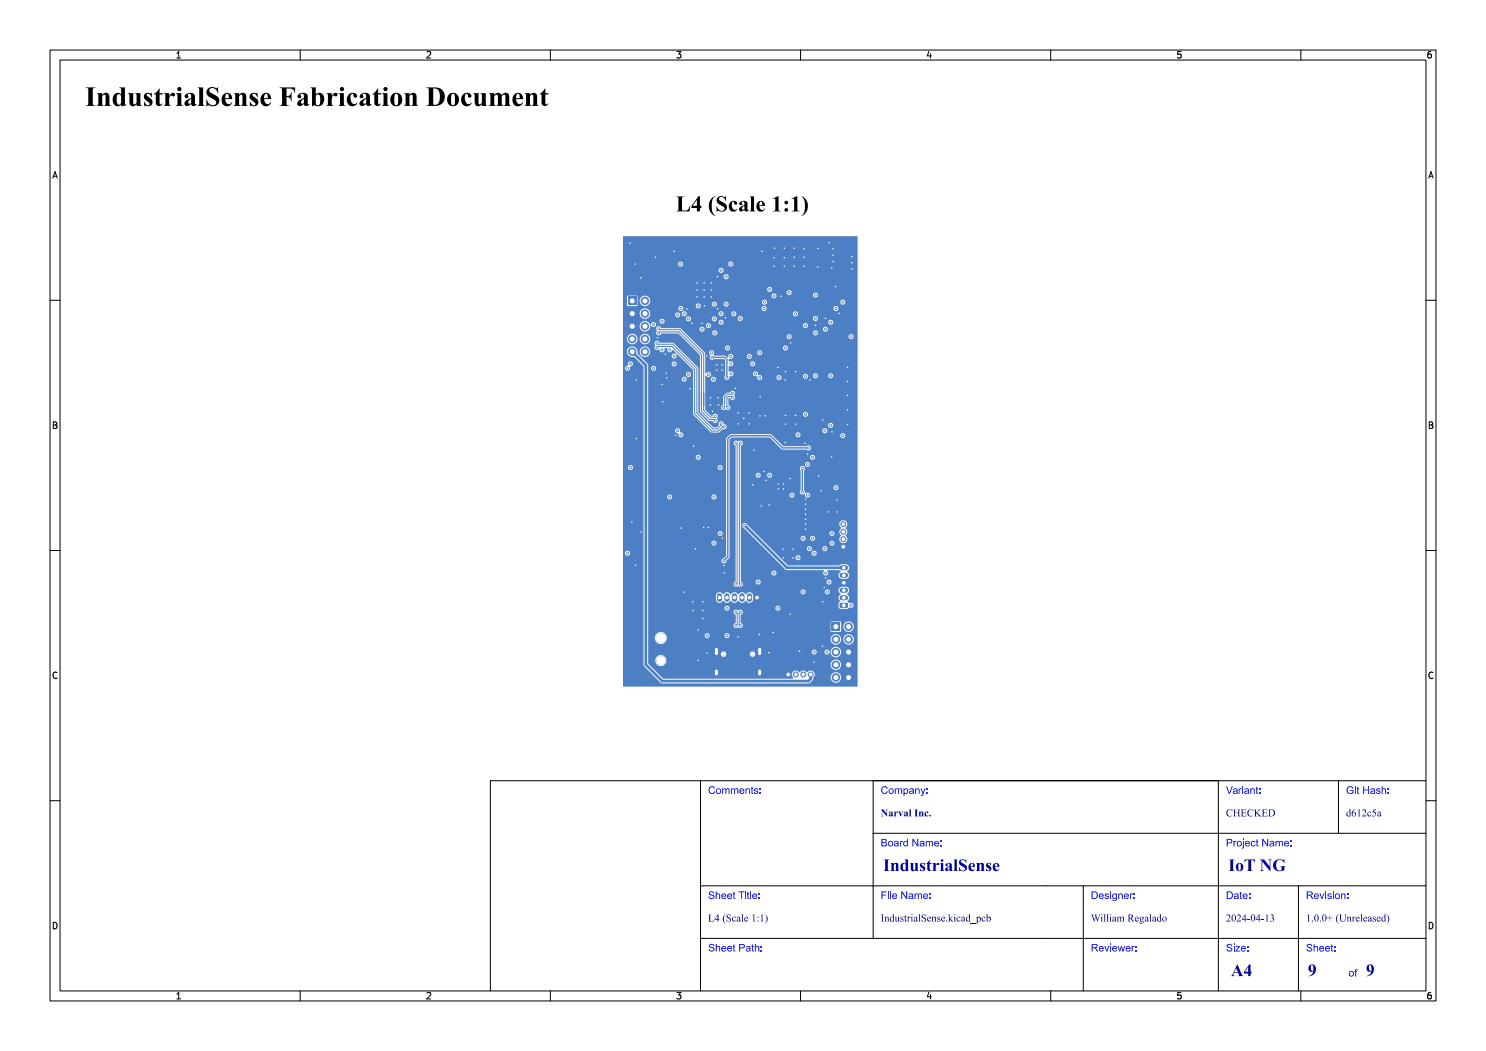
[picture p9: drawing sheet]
<svg xmlns="http://www.w3.org/2000/svg" width="297mm" height="210mm" viewBox="0 0 297 210" stroke-linecap="round" stroke-linejoin="round" font-family="sans-serif">
<defs><g id="words">
<text font-size="5.3" fill="#fff" x="17" y="21.5">IndustrialSense Fabrication Document</text>
<text font-size="4.3" fill="#fff" x="130.2" y="42.5">L4 (Scale 1:1)</text>
<g font-size="3.3" fill="#fff">
<text x="176.5" y="174.3">IndustrialSense</text>
<text x="245.5" y="174.3">IoT NG</text>
<text x="246" y="195.3">A4</text>
<text x="261.4" y="195.3">9</text>
<text x="273" y="195.3">9</text>
</g>
<g font-size="2" fill="#fff">
<text x="141.5" y="158.8">Comments:</text>
<text x="176" y="158.8">Company:</text>
<text x="245" y="158.8">Variant:</text>
<text x="269" y="158.8">Git Hash:</text>
<text x="176" y="163.3">Narval Inc.</text>
<text x="245" y="163.3">CHECKED</text>
<text x="269" y="163.3">d612c5a</text>
<text x="176" y="169.3">Board Name:</text>
<text x="245" y="169.3">Project Name:</text>
<text x="141.5" y="179.8">Sheet Title:</text>
<text x="176" y="179.8">File Name:</text>
<text x="218" y="179.8">Designer:</text>
<text x="245" y="179.8">Date:</text>
<text x="261" y="179.8">Revision:</text>
<text x="141.5" y="184.3">L4 (Scale 1:1)</text>
<text x="176" y="184.3">IndustrialSense.kicad_pcb</text>
<text x="218" y="184.3">William Regalado</text>
<text x="245" y="184.3">2024-04-13</text>
<text x="261" y="184.3">1.0.0+ (Unreleased)</text>
<text x="141.5" y="190.3">Sheet Path:</text>
<text x="218" y="190.3">Reviewer:</text>
<text x="245" y="190.3">Size:</text>
<text x="261" y="190.3">Sheet:</text>
<text x="269.5" y="195.3">of</text>
</g>
<g font-size="1.7" fill="#fff">
<text x="35" y="11.6">1</text>
<text x="85" y="11.6">2</text>
<text x="135" y="11.6">3</text>
<text x="185" y="11.6">4</text>
<text x="235" y="11.6">5</text>
<text x="285" y="11.6">6</text>
<text x="10.5" y="35.6">A</text>
<text x="285.5" y="35.6">A</text>
<text x="10.5" y="85.6">B</text>
<text x="285.5" y="85.6">B</text>
<text x="10.5" y="135.6">C</text>
<text x="285.5" y="135.6">C</text>
<text x="10.5" y="185.6">D</text>
<text x="285.5" y="185.6">D</text>
<text x="35" y="199.7">1</text>
<text x="85" y="199.7">2</text>
<text x="135" y="199.7">3</text>
<text x="185" y="199.7">4</text>
<text x="235" y="199.7">5</text>
<text x="285" y="199.7">6</text>
</g>
</g></defs>
<g fill="#4d7fc4">
<circle cx="132.1" cy="132" r=".9"/>
<circle cx="132.1" cy="127.5" r="1"/>
</g>
<path d="M150.9 118.6l.7-.1 .2 .2v1.3l-.1 .2-.7 .1-.2-.2z" fill-rule="evenodd" fill="#4d7fc4"/>
<path d="M143.8 119.1v.7M145.3 119.1v.7M146.8 119.1v.7M148.3 119.1v.7M149.8 119.1v.7" fill="none" stroke="#4d7fc4" stroke-width="1"/>
<g fill="#4d7fc4">
<circle cx="144.6" cy="130.7" r=".35"/>
<circle cx="150.4" cy="130.7" r=".35"/>
</g>
<path d="M143.2 129.7v.9M151.8 129.7v.9" fill="none" stroke="#4d7fc4" stroke-width="1.1"/>
<path d="M143.2 134.1v.6M151.8 134.1v.6" fill="none" stroke="#4d7fc4" stroke-width="1.2"/>
<g fill="#4d7fc4">
<path d="M125.5 59.3h1.7v1.7h-1.7z" fill-rule="evenodd"/>
<path d="M167.9 108.6h1.2v1.3h-1.2z" fill-rule="evenodd"/>
<path d="M166.2 124.4h1.7v1.7h-1.7z" fill-rule="evenodd"/>
<path d="M167.9 120.5h1.5l.1 .2v.6l-.2 .2-1.4-.1-.1-.2z" fill-rule="evenodd"/>
</g>
<g fill="#4d7fc4">
<circle cx="128.9" cy="60.1" r=".85"/>
<circle cx="126.4" cy="62.7" r=".85"/>
<circle cx="128.9" cy="62.7" r=".85"/>
<circle cx="126.4" cy="65.2" r=".85"/>
<circle cx="128.9" cy="65.2" r=".85"/>
<circle cx="126.4" cy="67.7" r=".85"/>
<circle cx="128.9" cy="67.7" r=".85"/>
<circle cx="126.4" cy="70.3" r=".85"/>
<circle cx="128.9" cy="70.3" r=".85"/>
<circle cx="168.5" cy="107.7" r=".6"/>
<circle cx="168.5" cy="106.3" r=".6"/>
<circle cx="168.5" cy="104.7" r=".6"/>
<circle cx="169.6" cy="125.2" r=".85"/>
<circle cx="167.1" cy="127.8" r=".85"/>
<circle cx="169.6" cy="127.8" r=".85"/>
<circle cx="167.1" cy="130.3" r=".85"/>
<circle cx="169.6" cy="130.3" r=".85"/>
<circle cx="167.1" cy="132.8" r=".85"/>
<circle cx="169.6" cy="132.8" r=".85"/>
<circle cx="167.1" cy="135.4" r=".85"/>
<circle cx="169.6" cy="135.4" r=".85"/>
</g>
<path d="M168.3 119.4h.7M168.3 118h.7M168.3 116.4h.7M168.3 115h.7M168.3 113.4h.7" fill="none" stroke="#4d7fc4" stroke-width="1"/>
<path d="M156.9 134.2h1.2v1.2h-1.2z" fill-rule="evenodd" fill="#4d7fc4"/>
<g fill="#4d7fc4">
<circle cx="159" cy="134.8" r=".6"/>
<circle cx="160.5" cy="134.8" r=".6"/>
<circle cx="162" cy="134.8" r=".6"/>
<circle cx="127.2" cy="87.7" r=".3"/>
<circle cx="161" cy="104.8" r=".3"/>
<circle cx="143.4" cy="55.3" r=".3"/>
<circle cx="138.6" cy="89.2" r=".3"/>
<circle cx="169.4" cy="79" r=".3"/>
<circle cx="169.4" cy="84.8" r=".3"/>
<circle cx="150.5" cy="96.9" r=".3"/>
<circle cx="161" cy="103.7" r=".3"/>
<circle cx="131" cy="51.4" r=".3"/>
<circle cx="167.7" cy="62.6" r=".3"/>
<circle cx="160.8" cy="53.2" r=".3"/>
<circle cx="152.2" cy="101.1" r=".3"/>
<circle cx="144.3" cy="74" r=".3"/>
<circle cx="132.4" cy="76.8" r=".3"/>
<circle cx="170.3" cy="51.2" r=".3"/>
<circle cx="165" cy="115.5" r=".3"/>
<circle cx="157" cy="74.3" r=".3"/>
<circle cx="155.6" cy="96.7" r=".3"/>
<circle cx="142.4" cy="82.2" r=".3"/>
<circle cx="163.6" cy="95.1" r=".3"/>
<circle cx="145" cy="63.5" r=".3"/>
<circle cx="161" cy="101.8" r=".3"/>
<circle cx="154.8" cy="53.2" r=".3"/>
<circle cx="140.3" cy="64.6" r=".3"/>
<circle cx="147.5" cy="82.5" r=".3"/>
<circle cx="133" cy="70.7" r=".3"/>
<circle cx="127" cy="113" r=".3"/>
<circle cx="170.3" cy="52.5" r=".3"/>
<circle cx="169.4" cy="73.4" r=".3"/>
<circle cx="158.5" cy="111.5" r=".3"/>
<circle cx="128.1" cy="106.3" r=".3"/>
<circle cx="161" cy="100.7" r=".3"/>
<circle cx="132.5" cy="80.3" r=".3"/>
<circle cx="126.3" cy="104.3" r=".3"/>
<circle cx="134.8" cy="50.2" r=".3"/>
<circle cx="140.7" cy="57.9" r=".3"/>
<circle cx="140.7" cy="56.5" r=".3"/>
<circle cx="165" cy="63.6" r=".3"/>
<circle cx="151.9" cy="83.1" r=".3"/>
<circle cx="160.8" cy="49.7" r=".3"/>
<circle cx="153.7" cy="130.4" r=".3"/>
<circle cx="135" cy="87" r=".3"/>
<circle cx="165.6" cy="102.3" r=".3"/>
<circle cx="169.4" cy="81.9" r=".3"/>
<circle cx="166.2" cy="53.5" r=".3"/>
<circle cx="147" cy="77.6" r=".3"/>
<circle cx="170.3" cy="53.7" r=".3"/>
<circle cx="163" cy="65" r=".3"/>
<circle cx="159" cy="74.3" r=".3"/>
<circle cx="136.6" cy="118.3" r=".3"/>
<circle cx="143.4" cy="61.7" r=".3"/>
<circle cx="158.8" cy="51.4" r=".3"/>
<circle cx="149.7" cy="84.7" r=".3"/>
<circle cx="154.7" cy="51.5" r=".3"/>
<circle cx="157.9" cy="95.6" r=".3"/>
<circle cx="165.7" cy="48.5" r=".3"/>
<circle cx="149.7" cy="82.5" r=".3"/>
<circle cx="142" cy="79.5" r=".3"/>
<circle cx="137.2" cy="61.8" r=".3"/>
<circle cx="161" cy="99.7" r=".3"/>
<circle cx="159" cy="83" r=".3"/>
<circle cx="141.3" cy="71.1" r=".3"/>
<circle cx="144.7" cy="113" r=".3"/>
<circle cx="156.7" cy="49.6" r=".3"/>
<circle cx="141.3" cy="130.5" r=".3"/>
<circle cx="166.3" cy="86.3" r=".3"/>
<circle cx="138.3" cy="64.6" r=".3"/>
<circle cx="160.9" cy="88.6" r=".3"/>
<circle cx="161.4" cy="90.7" r=".3"/>
<circle cx="163.4" cy="49.7" r=".3"/>
<circle cx="167" cy="57.3" r=".3"/>
<circle cx="166.5" cy="52.3" r=".3"/>
<circle cx="147.5" cy="84.7" r=".3"/>
<circle cx="162.7" cy="132.3" r=".3"/>
<circle cx="169.4" cy="76.2" r=".3"/>
<circle cx="126.9" cy="52.8" r=".3"/>
<circle cx="160.8" cy="51.4" r=".3"/>
<circle cx="156.1" cy="59.2" r=".3"/>
<circle cx="142.1" cy="57.9" r=".3"/>
<circle cx="139.3" cy="57.9" r=".3"/>
<circle cx="159" cy="84.8" r=".3"/>
<circle cx="144.4" cy="107.6" r=".3"/>
<circle cx="151.9" cy="79.3" r=".3"/>
<circle cx="163.4" cy="53.4" r=".3"/>
<circle cx="128" cy="55.5" r=".3"/>
<circle cx="140.8" cy="61.1" r=".3"/>
<circle cx="167.3" cy="99.9" r=".3"/>
<circle cx="166.5" cy="49.7" r=".3"/>
<circle cx="151.8" cy="126.8" r=".3"/>
<circle cx="156.7" cy="53.2" r=".3"/>
<circle cx="143.6" cy="80.9" r=".3"/>
<circle cx="161" cy="105.7" r=".3"/>
<circle cx="143.2" cy="72.9" r=".3"/>
<circle cx="156.6" cy="97.7" r=".3"/>
<circle cx="133.2" cy="74.6" r=".3"/>
<circle cx="152.9" cy="83.1" r=".3"/>
<circle cx="141.6" cy="105.4" r=".3"/>
<circle cx="143.5" cy="79.5" r=".3"/>
<circle cx="133.2" cy="75.5" r=".3"/>
<circle cx="155.4" cy="73.4" r=".3"/>
<circle cx="153.1" cy="96" r=".3"/>
<circle cx="164.4" cy="83.9" r=".3"/>
<circle cx="166.5" cy="51" r=".3"/>
<circle cx="157" cy="83" r=".3"/>
<circle cx="164.4" cy="129.1" r=".3"/>
<circle cx="152.7" cy="94.2" r=".3"/>
<circle cx="139.6" cy="125.9" r=".3"/>
<circle cx="139" cy="109.6" r=".3"/>
<circle cx="157" cy="84.8" r=".3"/>
<circle cx="164.7" cy="117.4" r=".3"/>
<circle cx="167.3" cy="102.3" r=".3"/>
<circle cx="136.1" cy="105.5" r=".3"/>
<circle cx="161" cy="102.7" r=".3"/>
<circle cx="152.3" cy="50.2" r=".3"/>
<circle cx="148.6" cy="83.6" r=".3"/>
<circle cx="143.2" cy="74" r=".3"/>
<circle cx="154.5" cy="126.4" r=".3"/>
<circle cx="154.8" cy="49.6" r=".3"/>
<circle cx="139.3" cy="56.5" r=".3"/>
<circle cx="142.1" cy="59.3" r=".3"/>
<circle cx="139.3" cy="59.3" r=".3"/>
<circle cx="138.5" cy="122" r=".3"/>
<circle cx="161.9" cy="75.9" r=".3"/>
<circle cx="156.7" cy="51.5" r=".3"/>
<circle cx="156.5" cy="109.8" r=".3"/>
<circle cx="155.6" cy="97.7" r=".3"/>
<circle cx="164.1" cy="98.1" r=".3"/>
<circle cx="142.2" cy="56.5" r=".3"/>
<circle cx="138.5" cy="120.2" r=".3"/>
<circle cx="140.5" cy="120.2" r=".3"/>
<circle cx="156.9" cy="88.4" r=".3"/>
<circle cx="156.5" cy="111.5" r=".3"/>
<circle cx="158.8" cy="53.2" r=".3"/>
<circle cx="137.9" cy="77.7" r=".3"/>
<circle cx="127.2" cy="76" r=".3"/>
<circle cx="126" cy="48.6" r=".3"/>
<circle cx="140.7" cy="59.3" r=".3"/>
<circle cx="150.7" cy="90" r=".3"/>
<circle cx="140.5" cy="123.6" r=".3"/>
<circle cx="164.4" cy="120.2" r=".3"/>
<circle cx="144.8" cy="114.5" r=".3"/>
<circle cx="153.7" cy="100.9" r=".3"/>
<circle cx="142" cy="80.9" r=".3"/>
<circle cx="131.4" cy="67.5" r=".3"/>
<circle cx="147.5" cy="127.3" r=".3"/>
<circle cx="156.9" cy="75.9" r=".3"/>
<circle cx="158" cy="68.5" r=".3"/>
<circle cx="159.8" cy="130.1" r=".3"/>
<circle cx="166.2" cy="91.3" r=".3"/>
<circle cx="158.5" cy="109.8" r=".3"/>
<circle cx="140.5" cy="122" r=".3"/>
<circle cx="158.8" cy="49.6" r=".3"/>
<circle cx="158" cy="122.7" r=".3"/>
<circle cx="156.6" cy="96.7" r=".3"/>
<circle cx="140.6" cy="105.4" r=".3"/>
<circle cx="144.3" cy="72.9" r=".3"/>
<circle cx="139.5" cy="132" r=".3"/>
<circle cx="148.9" cy="105" r=".3"/>
<circle cx="142.3" cy="71.4" r=".3"/>
<circle cx="145.3" cy="75.4" r=".3"/>
<circle cx="160.4" cy="98.3" r=".3"/>
<circle cx="160.4" cy="93.6" r=".3"/>
<circle cx="161.6" cy="89.5" r=".3"/>
<circle cx="144.7" cy="112.1" r=".3"/>
<circle cx="165" cy="65.8" r=".3"/>
<circle cx="140.3" cy="65.8" r=".3"/>
<circle cx="161" cy="75.2" r=".3"/>
<circle cx="161" cy="65" r=".3"/>
<circle cx="141.6" cy="65" r=".3"/>
<circle cx="161" cy="82.8" r=".3"/>
<circle cx="163" cy="75.1" r=".3"/>
<circle cx="166" cy="85" r=".3"/>
<circle cx="163" cy="66.5" r=".3"/>
<circle cx="142.9" cy="66.5" r=".3"/>
<circle cx="166" cy="75.1" r=".3"/>
<circle cx="151.8" cy="75.4" r=".3"/>
<circle cx="151.8" cy="70.5" r=".3"/>
<circle cx="155.7" cy="75.4" r=".3"/>
<circle cx="142.2" cy="70.5" r=".3"/>
<circle cx="142.7" cy="108.5" r=".3"/>
<circle cx="133.9" cy="69.9" r=".3"/>
<circle cx="142.7" cy="99.3" r=".3"/>
<circle cx="133.9" cy="99.3" r=".3"/>
<circle cx="132.3" cy="64.2" r=".3"/>
<circle cx="166.3" cy="108.5" r=".3"/>
<circle cx="132.3" cy="69.9" r=".3"/>
<circle cx="134.7" cy="72.7" r=".3"/>
<circle cx="126" cy="72.7" r=".3"/>
<circle cx="143.9" cy="106.6" r=".3"/>
<circle cx="143.9" cy="93.4" r=".3"/>
<circle cx="126" cy="93.4" r=".3"/>
<circle cx="134.7" cy="71.2" r=".3"/>
<circle cx="166.3" cy="106.6" r=".3"/>
<circle cx="131.3" cy="68.6" r=".3"/>
<circle cx="144.1" cy="84.7" r=".3"/>
<circle cx="131.3" cy="69.4" r=".3"/>
<circle cx="144.7" cy="85.3" r=".3"/>
<circle cx="166" cy="64.4" r=".3"/>
<circle cx="144.1" cy="64.4" r=".3"/>
<circle cx="146.7" cy="62.7" r=".3"/>
<circle cx="159" cy="62.7" r=".3"/>
<circle cx="147.9" cy="63.6" r=".3"/>
<circle cx="163" cy="59" r=".3"/>
<circle cx="163" cy="63.6" r=".3"/>
<circle cx="157" cy="69.6" r=".3"/>
<circle cx="145.4" cy="69.6" r=".3"/>
<circle cx="146.1" cy="72.7" r=".3"/>
<circle cx="150.4" cy="72.7" r=".3"/>
<circle cx="146.1" cy="71.2" r=".3"/>
<circle cx="146.1" cy="52.8" r=".3"/>
<circle cx="136" cy="52.8" r=".3"/>
<circle cx="149.8" cy="71.2" r=".3"/>
<circle cx="151" cy="74.7" r=".3"/>
<circle cx="146.1" cy="74.7" r=".3"/>
<circle cx="164.9" cy="109.6" r=".3"/>
<circle cx="164.9" cy="86.1" r=".3"/>
<circle cx="135.4" cy="62.9" r=".3"/>
<circle cx="161.8" cy="109.6" r=".3"/>
<circle cx="135.4" cy="86.1" r=".3"/>
<circle cx="161.4" cy="92.8" r=".3"/>
<circle cx="161.4" cy="98.9" r=".3"/>
<circle cx="158.3" cy="98.9" r=".3"/>
<circle cx="142.8" cy="60.8" r=".3"/>
<circle cx="137.6" cy="74.8" r=".3"/>
<circle cx="137.6" cy="63.7" r=".3"/>
<circle cx="141.6" cy="74.8" r=".3"/>
<circle cx="142.8" cy="63.7" r=".3"/>
<circle cx="145.1" cy="55.3" r=".3"/>
<circle cx="145.1" cy="60.8" r=".3"/>
<circle cx="131.6" cy="66.5" r=".3"/>
<circle cx="143" cy="84" r=".3"/>
<circle cx="159.5" cy="111.4" r=".3"/>
<circle cx="159.5" cy="86.9" r=".3"/>
<circle cx="136.1" cy="86.9" r=".3"/>
<circle cx="136.1" cy="61.6" r=".3"/>
<circle cx="144.1" cy="62.7" r=".3"/>
<circle cx="136.8" cy="62.7" r=".3"/>
<circle cx="144.1" cy="54" r=".3"/>
<circle cx="136.7" cy="75.8" r=".3"/>
<circle cx="142.6" cy="75.8" r=".3"/>
<circle cx="131.6" cy="65.7" r=".3"/>
<circle cx="143" cy="83.2" r=".3"/>
<circle cx="144.6" cy="81.4" r=".3"/>
<circle cx="146.4" cy="78.6" r=".3"/>
<circle cx="146.4" cy="79.4" r=".3"/>
<circle cx="145.5" cy="81.4" r=".3"/>
<circle cx="148" cy="122.3" r=".3"/>
<circle cx="148" cy="125" r=".3"/>
<circle cx="148" cy="88.5" r=".3"/>
<circle cx="148" cy="116.8" r=".3"/>
<circle cx="147.1" cy="88.5" r=".3"/>
<circle cx="147.1" cy="122.3" r=".3"/>
<circle cx="147.1" cy="116.8" r=".3"/>
<circle cx="147.1" cy="125" r=".3"/>
<circle cx="155.5" cy="121.5" r=".3"/>
<circle cx="141.3" cy="127" r=".3"/>
<circle cx="145.3" cy="127" r=".3"/>
<circle cx="145.3" cy="121.5" r=".3"/>
<circle cx="153.8" cy="95" r=".3"/>
<circle cx="151.5" cy="95" r=".3"/>
<circle cx="151.5" cy="116.3" r=".3"/>
<circle cx="153.8" cy="57.8" r=".3"/>
<circle cx="165.7" cy="116.3" r=".3"/>
<circle cx="157.7" cy="58.5" r=".3"/>
<circle cx="157.7" cy="67.3" r=".3"/>
<circle cx="170.1" cy="67.3" r=".3"/>
<circle cx="170.1" cy="120.9" r=".3"/>
<circle cx="165" cy="114.5" r=".3"/>
<circle cx="154.7" cy="114.5" r=".3"/>
<circle cx="154.7" cy="59.1" r=".3"/>
<circle cx="125.4" cy="110.5" r=".3"/>
<circle cx="130.6" cy="64.8" r=".3"/>
<circle cx="162.7" cy="130.3" r=".3"/>
<circle cx="125.4" cy="73.6" r=".3"/>
<circle cx="162.7" cy="110.5" r=".3"/>
<circle cx="130.6" cy="73.6" r=".3"/>
<circle cx="165.3" cy="130.3" r=".3"/>
<circle cx="160.5" cy="107.6" r=".3"/>
<circle cx="162.4" cy="107.6" r=".3"/>
<circle cx="160.5" cy="118.3" r=".3"/>
<circle cx="165.4" cy="118.3" r=".3"/>
<circle cx="162.4" cy="91.4" r=".3"/>
<circle cx="139.5" cy="61.1" r=".3"/>
<circle cx="139.5" cy="91.4" r=".3"/>
<circle cx="168.4" cy="87" r=".3"/>
<circle cx="152.8" cy="60.4" r=".3"/>
<circle cx="168.4" cy="60.4" r=".3"/>
<circle cx="167.1" cy="97.4" r=".3"/>
<circle cx="152.7" cy="61.6" r=".3"/>
<circle cx="167.1" cy="61.6" r=".3"/>
</g>
<path d="M126.4 70.3l2.7 2.7v59.8l3.3 3.3h29.2l.4-.5v-.8M148.9 105l8.4 8.4h11.3" fill="none" stroke="#4d7fc4" stroke-width=".53"/>
<path d="M142.3 71.4h2.5l.5 .4v3.6M160.4 93.6v4.7M161.6 89.5h-5.2l-2.4-2.4h-7.9l-.6 .6v23.6l-.8 .8" fill="none" stroke="#4d7fc4" stroke-width=".28"/>
<path d="M131.3 68.6l.2 .2h3l4.8 4.8v8.9l3.1 3.2h1l.7-.7v-.3M131.3 69.4l.2-.2h2.8l4.5 4.6v8.9l3.4 3.4h1.4l.9-.8h.2M131.6 66.5l.2-.2h3.9l4.5 4.5v11.4l1.6 1.6h1l.2 .2M131.6 65.7l.2 .2h4.1l4.7 4.7v11.4l1.4 1.4h.8l.2-.2M146.4 78.6l-.2 .2h-.8l-.6 .5v1.9l-.2 .2M146.4 79.4l-.2-.2h-.6l-.3 .3v1.7l.2 .2M147.1 88.5l.2 .2v27.9l-.2 .2M148 88.5l-.2 .2v27.9l.2 .2M147.1 122.3l.2 .2v2.3l-.2 .2M148 122.3l-.3 .2v2.3l.3 .2" fill="none" stroke="#4d7fc4" stroke-width=".2"/>
<path d="M124.5 47.3h46.9v89.8l-46.8 .1-.1-26.7h.4a.5 .5 0 0 0 .7 .5 .5 .5 0 0 0 .2-.8 .5 .5 0 0 0-.8 .2l-.1 .1h-.4v-17.1h1a.51 .51 0 0 0 .6 .5 .51 .51 0 0 0 .3-.8 .51 .51 0 0 0-.9 .1v.2h-1v-19.9h.4a.53 .53 0 0 0 .7 .6 .53 .53 0 0 0 .3-.8 .54 .54 0 0 0 .6-.6 .54 .54 0 0 0-.7-.5 .54 .54 0 0 0-.3 .8l-.4 .2-.2 .3h-.4v-3.3h.8v.2a1.15 1.15 0 0 0 1.4 .9l1.9 1.9 .1 59.9 3.6 3.5h29.3l.8-.7 .3-.6h3.3a1.06 1.06 0 0 0 1.4 1.1 1.06 1.06 0 0 0 .4-1.8 1.06 1.06 0 0 0-1.8 .5v.2h-3.3a.84 .84 0 0 0-.2-1.2 .84 .84 0 0 0-1.2 .3l-.1-.1a.88 .88 0 0 0-1.4 .1 .85 .85 0 0 0-1.3-.2 .85 .85 0 0 0 .1 1.3l-26 .1-3.1-3v-.7h1.5v.2a1.1 1.1 0 0 0 .7 .9 1.1 1.1 0 0 0 1.2-.3h33.1v.2a1.06 1.06 0 0 0 1.6 .8 1.06 1.06 0 0 0 0-1.8 1.06 1.06 0 0 0-1.6 .8h-33.1a1.1 1.1 0 0 0-.4-1.7 1.1 1.1 0 0 0-1.5 .9h-1.5v-1.3h14.6v.2a.56 .56 0 0 0 .6 .4 .56 .56 0 0 0 .5-.6h4.6v.2a.55 .55 0 0 0 .9 .4 .55 .55 0 0 0 0-1h11.5l.1 .3a.51 .51 0 0 0 .6 .3 .51 .51 0 0 0 .3-.6h1.6v.3a.56 .56 0 0 0 .6 .3 .56 .56 0 0 0 .5-.5l.1 .1a1.05 1.05 0 0 0 1.5 .9 1.05 1.05 0 0 0 .2-1.8 1.05 1.05 0 0 0-1.7 .7l-.2 .1-.3-.4a.5 .5 0 0 0-.7 .3h-1.6v-.1a.5 .5 0 0 0-.5-.3 .5 .5 0 0 0-.5 .4h-11.6a.56 .56 0 0 0-.8 .4h-4.6l-.1-.1a.56 .56 0 0 0-.6-.4 .56 .56 0 0 0-.4 .5h-14.6v-3.2h1.4v.2a1.2 1.2 0 0 0 1.1 1.1 1.2 1.2 0 0 0 1.3-1h32.7v.2a1.06 1.06 0 0 0 1.2 .9 1.06 1.06 0 0 0 .9-1.1h.4v.2a1.06 1.06 0 0 0 1.7 .8 1.06 1.06 0 0 0 0-1.8 1.06 1.06 0 0 0-1.7 .8h-.4v-.2a1.06 1.06 0 0 0-1.1-.8 1.06 1.06 0 0 0-1 1h-32.7l-.2-.8h7.7a.51 .51 0 0 0 .6 .6 .51 .51 0 0 0 .5-.6h2.9v.2a.5 .5 0 0 0 .8 .3 .5 .5 0 0 0 0-.8 .5 .5 0 0 0-.8 .3h-2.9l-.4-.4a.51 .51 0 0 0-.7 .4h-7.7a1.2 1.2 0 0 0-1.3-.6 1.2 1.2 0 0 0-.9 1.1h-1.4v-5.1h17.1l.1 .3 .4 .3v1.5a.57 .57 0 0 0-.4 .8 .57 .57 0 0 0 .9 .1 .53 .53 0 0 0 .8-.2 .53 .53 0 0 0-.4-.7l18-.1v1.8l.2 .2h1.8l.1-.2v-1h.4v.2a1.06 1.06 0 0 0 1.7 .8 1.06 1.06 0 0 0 0-1.8 1.06 1.06 0 0 0-1.7 .8h-.4v-.8l-.2-.1h-1.7l-.2 .1h-18v-1.4a.54 .54 0 0 0 .4-.9 .54 .54 0 0 0-.9 0l-.1-.1a.51 .51 0 0 0-.8 .4h-17.1v-.8h15.3v.1a.5 .5 0 0 0 .6 .4 .5 .5 0 0 0 .4-.5h9.2v.1a.5 .5 0 0 0 .7 .4 .5 .5 0 0 0 0-.9 .5 .5 0 0 0-.7 .4h-9.2l-.3-.4a.5 .5 0 0 0-.7 .4h-15.3v-2.5h13.6v.8a.77 .77 0 0 0 .6 .6 .77 .77 0 0 0 .8-.4 .84 .84 0 0 0 1.5 0 .84 .84 0 0 0 1.5 0 .84 .84 0 0 0 1.5 0 .78 .78 0 0 0 .8 .4 .78 .78 0 0 0 .7-.6v-1a.78 .78 0 0 0-.7-.5 .78 .78 0 0 0-.7 .5 .84 .84 0 0 0-1.5 0 .84 .84 0 0 0-1.5 0 .84 .84 0 0 0-1.5 0 .77 .77 0 0 0-.9-.5 .77 .77 0 0 0-.6 .7h-13.6v-.8h30.5l.1 .3a.51 .51 0 0 0 .6 .2 .51 .51 0 0 0 .3-.5h3.9v.1a.5 .5 0 0 0 .7 .4 .5 .5 0 0 0 .1-.8h1.9l.1 .4 .3 .5a.81 .81 0 0 0 0 1.4l-.4 .4 .1 .9 .3 .2 1.5-.1a.43 .43 0 0 1 .7-.1 .53 .53 0 0 0 .3-.8 .53 .53 0 0 0-.8-.2l-.4-.3a.85 .85 0 0 0 0-1.5 .78 .78 0 0 0 .4-.8 .78 .78 0 0 0-.6-.7l-1.1 .1-.4 .6-2-.1a.51 .51 0 0 0-.7 .4h-3.9v-.1a.51 .51 0 0 0-.5-.3 .51 .51 0 0 0-.5 .4h-30.5v-6.2h14.7v.1a.52 .52 0 0 0 .6 .5 .52 .52 0 0 0 .4-.6l.6-.7v-22.8h.8l.1 .3 .3 .3v27.1a.57 .57 0 0 0-.3 .8 .57 .57 0 0 0 .9 .1 .52 .52 0 0 0 .8-.1 .52 .52 0 0 0-.3-.8h2.9v.2a.51 .51 0 0 0 .6 .4 .51 .51 0 0 0 .4-.6h13.2v.2a.5 .5 0 0 0 .8 .3 .5 .5 0 0 0 0-.8 .5 .5 0 0 0-.8 .3h-13.2l-.3-.4a.51 .51 0 0 0-.7 .4h-2.9v-1.8h6.1v.2a.5 .5 0 0 0 .8 .3 .5 .5 0 0 0 0-.8 .5 .5 0 0 0-.8 .3h-6.1v-9.4h.3v.3l8.7 8.6h7.5l.1 .2a.54 .54 0 0 0 0 .8 .54 .54 0 0 0 .8-.1 .54 .54 0 0 0-.2-.8l2.4-.1 .3 .4a.73 .73 0 0 0-.4 .7 .73 .73 0 0 0 .6 .7l1-.1a.79 .79 0 0 0 .5-.7 .79 .79 0 0 0-.4-.7 .77 .77 0 0 0 .4-.8 .77 .77 0 0 0-.6-.7h-.9l-.5 .3h-10.2l-1.6-1.6h3.1a.51 .51 0 0 0 .6 .6 .51 .51 0 0 0 .3-.9 .51 .51 0 0 0-.9 .2l-3.1 .1-.9-.9h7.2a.5 .5 0 0 0 .7 .5 .5 .5 0 0 0 .2-.8 .5 .5 0 0 0-.8 .2l-.1 .1h-7.2l-.9-.9h7.2a.51 .51 0 0 0 .5 .5 .51 .51 0 0 0 .5-.5h2.1v.1a.5 .5 0 0 0 .7 .4 .5 .5 0 0 0 0-.9 .5 .5 0 0 0-.7 .4h-2.1l-.3-.4a.51 .51 0 0 0-.7 .4h-7.2l-1.1-1.1h12.8v.1a.5 .5 0 0 0 .8 .4 .5 .5 0 0 0 0-.9 .5 .5 0 0 0-.8 .4h-12.8l-1-1h8l.1 .3a.51 .51 0 0 0 .6 .3 .51 .51 0 0 0 .3-.6h.9v.1a.5 .5 0 0 0 .8 .4 .5 .5 0 0 0 0-.9 .5 .5 0 0 0-.8 .4h-.9l-.3-.4a.51 .51 0 0 0-.7 .4h-8l-1-1h14.8v.2a.5 .5 0 0 0 .8 .3 .5 .5 0 0 0 0-.8 .5 .5 0 0 0-.8 .3h-14.8l-1.8-1.8h18.6v.4l.3 .4a.93 .93 0 0 0 0 1.5 .83 .83 0 0 0-.1 1.3 .83 .83 0 0 0 1.2-.1 .83 .83 0 0 0-.2-1.2 .92 .92 0 0 0 0-1.5 .81 .81 0 0 0 0-1.4 .81 .81 0 0 0-1.2 .6l-18.6-.1a.51 .51 0 0 0-.8 .4h-.3v-6.1h9.7v.1a.5 .5 0 0 0 .8 .4 .5 .5 0 0 0 0-.9 .5 .5 0 0 0-.8 .4h-9.7v-4h2.9v.1a.51 .51 0 0 0 .6 .5 .51 .51 0 0 0 .4-.6h1.3v.1a.5 .5 0 0 0 .8 .4 .5 .5 0 0 0 0-.9 .5 .5 0 0 0-.8 .4h-1.3l-.3-.4a.51 .51 0 0 0-.7 .4h-2.9v-1.4h11.8l.1 .5v4a.54 .54 0 0 0 .1 .7 .54 .54 0 0 0 .7 0l.1 .1a.51 .51 0 0 0 .6 .6 .51 .51 0 0 0 .3-.7 .51 .51 0 0 0-.8-.1l-.3-.7v-.5h5.9v.1a.51 .51 0 0 0 .7 .4 .51 .51 0 0 0 0-.9 .51 .51 0 0 0-.7 .4h-5.9v-3.4a.52 .52 0 0 0-.1-.8 .52 .52 0 0 0-.7 .3h-11.8v-.8h12.8v.2a.5 .5 0 0 0 .8 .3 .5 .5 0 0 0 0-.8 .5 .5 0 0 0-.8 .3h-12.8v-1.4h13.8v.2a.5 .5 0 0 0 .8 .3 .5 .5 0 0 0 0-.8 .5 .5 0 0 0-.8 .3h-13.8v-2.2a.57 .57 0 0 0 .3-.8 .57 .57 0 0 0-.9-.1l-.1-.1a.51 .51 0 0 0-.8 .4h-.8v-.7l.4-.4h7.6l2.5 2.4 4.9 .1a.51 .51 0 0 0 .8-.1 .51 .51 0 0 0-.1-.7 .51 .51 0 0 0-.7 .1l-4.7-.1-2.3-2.3h4.8v.3a.5 .5 0 0 0 .6 .3 .5 .5 0 0 0 .4-.4h7.9v.1a.5 .5 0 0 0 .8 .4 .5 .5 0 0 0 0-.9 .5 .5 0 0 0-.8 .4h-7.9v-.3l-.3-.3a.5 .5 0 0 0-.7 .4l-13-.1-.8 .8-.1 23.6-.4 .4-.3 .2-.2 .3h-14.7v-3.5h12.7v.1a.5 .5 0 0 0 .8 .4 .5 .5 0 0 0 0-.9 .5 .5 0 0 0-.8 .4h-12.7v-2h13.9v.2a.5 .5 0 0 0 .8 .3 .5 .5 0 0 0 0-.8 .5 .5 0 0 0-.8 .3h-13.9v-7.3h3.8v.2a.5 .5 0 0 0 .6 .4 .5 .5 0 0 0 .5-.6h7.8v.2a.5 .5 0 0 0 .8 .3 .5 .5 0 0 0 0-.8 .5 .5 0 0 0-.8 .3h-7.8l-.4-.4a.5 .5 0 0 0-.7 .4h-3.8v-5.8h13.9v.1a.5 .5 0 0 0 .8 .4 .5 .5 0 0 0 0-.9 .5 .5 0 0 0-.8 .4h-13.9v-2.1h9.5v.2a.5 .5 0 0 0 .8 .3 .5 .5 0 0 0 0-.8 .5 .5 0 0 0-.8 .3h-9.5v-5.3h5.4v.1a.55 .55 0 0 0 .7 .5 .52 .52 0 0 0 .4 .8 .52 .52 0 0 0 .5-.8l-.3-.2a.25 .25 0 0 1-.3-.1 .25 .25 0 0 1 0-.3l-.2-.4a.5 .5 0 0 0-.8 .4h-5.4v-10.3h6.7v.2a.5 .5 0 0 0 .8 .3 .5 .5 0 0 0 0-.8 .5 .5 0 0 0-.8 .3h-6.7v-.9h7.6v.1a.51 .51 0 0 0 .8 .4 .51 .51 0 0 0 0-.9 .51 .51 0 0 0-.8 .4h-7.6v-1.3h.6v.2a.5 .5 0 0 0 .8 .3 .5 .5 0 0 0 0-.8 .5 .5 0 0 0-.8 .3h-.6v-.6l-.1-.3h4.8a.51 .51 0 0 0 .7 .6 .51 .51 0 0 0 .2-.8 .51 .51 0 0 0-.9 .2h-4.8l-2-1.9v-.5h.4v.2a1.06 1.06 0 0 0 1.7 .8 1.06 1.06 0 0 0 0-1.8 1.06 1.06 0 0 0-1.7 .8h-.4v-.2a1.06 1.06 0 0 0-1.1-.8 1.06 1.06 0 0 0-1 1h-.8v-2.6h.8v.2a1.06 1.06 0 0 0 1.2 1 1.06 1.06 0 0 0 .9-1.2h.4v.2a1.05 1.05 0 0 0 .7 .9 1.05 1.05 0 0 0 1.1-.2h1.2l.2 .6a.54 .54 0 0 0 0 .7 .54 .54 0 0 0 .7 0 .54 .54 0 0 0 .6 .6 .54 .54 0 0 0 .5-.7l.1-.2 .5 .1a.56 .56 0 0 0 .3 .8 .56 .56 0 0 0 .7-.5l.7 .6v.2a.52 .52 0 0 0-.7 0 .52 .52 0 0 0 .1 .8 .52 .52 0 0 0 .7-.2v-.5l.1-.1 3.2 3.2v8.9l3.6 3.6h1.5l.5-.4h20.3a.5 .5 0 0 0 .6 .6 .5 .5 0 0 0 .2-.9 .5 .5 0 0 0-.8 .2v.1h-20.3l.4-.3a.52 .52 0 0 0 .6-.1 .52 .52 0 0 0 0-.7h20.4v.2a.51 .51 0 0 0 .8 .3 .51 .51 0 0 0 0-.8 .51 .51 0 0 0-.8 .3h-20.4l-.4-.1a.56 .56 0 0 0-.7-.6 .56 .56 0 0 0-.3 .8l-.4 .4h-.8l-2.9-3-.1-9-4.9-4.9h-2.7l-.3-.3a.5 .5 0 0 0-.8 .3h-1.2a1.05 1.05 0 0 0-.2-1.7 1.05 1.05 0 0 0-1.6 .8h-.4v-.2a1.06 1.06 0 0 0-1.1-.7 1.06 1.06 0 0 0-1 .9h-.8v-2.5h3.3v.2a1.05 1.05 0 0 0 .9 .9 1.05 1.05 0 0 0 1.2-.6h1.2l.2 .5a.51 .51 0 0 0 0 .8 .51 .51 0 0 0 .8-.2l3.5-.1 4.3 4.3v11.3l1.7 1.9h.8a.57 .57 0 0 0 .8 .4 .57 .57 0 0 0 .1-.9 .51 .51 0 0 0-.1-.9h17.3v.2a.5 .5 0 0 0 .8 .3 .5 .5 0 0 0 0-.8 .5 .5 0 0 0-.8 .3h-17.6l-.5 .4h-.2l-1.3-1.2v-.5h3.2v.1a.66 .66 0 0 0 1 .3 .53 .53 0 0 0 .8-.2 .53 .53 0 0 0-.3-.8v-1.1l.2-.2a.57 .57 0 0 0 .9 .4 .57 .57 0 0 0 0-1 .54 .54 0 0 0-.1-.8 .54 .54 0 0 0-.8 .4h-.5l-.7 .6-.1 1.7-.4 .6h-3.2v-5.7h1.2v.2a.51 .51 0 0 0 .8 .3 .51 .51 0 0 0 0-.8 .51 .51 0 0 0-.8 .3h-1.2l.1-.6 .2-.1a.51 .51 0 0 0 .7 .2 .51 .51 0 0 0 0-.8 .51 .51 0 0 0-.8 .2l-.2-.1-.1-4.1h.9l.3 .6a.53 .53 0 0 0 0 .8 .53 .53 0 0 0 .7 0h1.9l.3 .2v3a.54 .54 0 0 0 .3 .9 .54 .54 0 0 0 .6-.7h.1a.5 .5 0 0 0 .7-.6h3.9l.2 .5 .6 .1a.54 .54 0 0 0 .4 .7 .54 .54 0 0 0 .6-.5h2.9v.1a.5 .5 0 0 0 .7 .4 .5 .5 0 0 0 .2-.8h4.4v.2a.5 .5 0 0 0 .6 .4 .5 .5 0 0 0 .4-.7h1v.3a.51 .51 0 0 0 .6 .3 .51 .51 0 0 0 .4-.6h2v.2a.51 .51 0 0 0 .8 .3 .51 .51 0 0 0 0-.8 .51 .51 0 0 0-.8 .3h-2l-.3-.4a.51 .51 0 0 0-.7 .4h-1l-.3-.3a.5 .5 0 0 0-.7 .4l-4.5-.1a.51 .51 0 0 0-.8 .4h-2.9l-.3-.4-.5-.1a.52 .52 0 0 0-.4-.7 .52 .52 0 0 0-.6 .4h-3.9l-.3-.4h-.7v-1l.2-.1a.5 .5 0 0 0 .5 0 .5 .5 0 0 0 .3-.5h3.3v.1a.51 .51 0 0 0 .8 .4 .51 .51 0 0 0 0-.8 .51 .51 0 0 0-.8 .3h-3.3l-.3-.4h-.6l-.1-.5 .2-.1a.5 .5 0 0 0 .5 0 .5 .5 0 0 0 .3-.4h2.7v.1a.5 .5 0 0 0 .7 .3 .5 .5 0 0 0 0-.8 .5 .5 0 0 0-.7 .4h-2.7l-.1-.2a.54 .54 0 0 0-.7-.2 .54 .54 0 0 0-.3 .6l-.6-.3h-2.2l-.1-.2 .1-.5h8.6a.5 .5 0 0 0 .7 .6 .5 .5 0 0 0 .2-.9 .5 .5 0 0 0-.8 .2l-.1 .1h-8.6l-.2-.4a.5 .5 0 0 0-.8 .4h-.9l-.9-.9h5v.2a.51 .51 0 0 0 .6 .3 .51 .51 0 0 0 .4-.5h10.6v.1a.51 .51 0 0 0 .8 .4 .51 .51 0 0 0 0-.9 .51 .51 0 0 0-.8 .4h-10.6v-.1a.51 .51 0 0 0-.6-.4 .51 .51 0 0 0-.4 .5h-5l-2.3-2.3h19.6a.5 .5 0 0 0 .5 .6 .5 .5 0 0 0 .5-.6h11.4v.1a.51 .51 0 0 0 .8 .4 .51 .51 0 0 0 0-.9 .51 .51 0 0 0-.8 .4h-11.4v-.1a.5 .5 0 0 0-.5-.3 .5 .5 0 0 0-.5 .4h-19.6l-.7-.8h5.5v.3a.5 .5 0 0 0 .6 .3 .5 .5 0 0 0 .4-.6h19.1v.2a.51 .51 0 0 0 .8 .3 .51 .51 0 0 0 0-.8 .51 .51 0 0 0-.8 .3h-19.1l-.3-.4a.5 .5 0 0 0-.7 .4h-5.5l-.7-.7h3.6l.1 .3a.51 .51 0 0 0 .6 .3 .51 .51 0 0 0 .3-.6h23.7v.2a.5 .5 0 0 0 .8 .3 .5 .5 0 0 0 0-.8 .5 .5 0 0 0-.8 .3h-23.7v-.1a.5 .5 0 0 0-.5-.3 .5 .5 0 0 0-.5 .4h-3.6l-.3-.1-3.8-.1a.51 .51 0 0 0-.5-.3 .51 .51 0 0 0-.5 .4h-1.2l.1-.5h.2a.51 .51 0 0 0 .5 .3 .51 .51 0 0 0 .4-.4h10v.2a.51 .51 0 0 0 .6 .3 .51 .51 0 0 0 .4-.5h18.4v.1a.5 .5 0 0 0 .8 .4 .5 .5 0 0 0 0-.9 .5 .5 0 0 0-.8 .4h-18.4l-.1-.2a.5 .5 0 0 0-.5-.2 .5 .5 0 0 0-.4 .4l-10-.1a.54 .54 0 0 0-.5-.6 .54 .54 0 0 0-.6 .6h-.1a1.06 1.06 0 0 0-1.1-.7 1.06 1.06 0 0 0-1 .9h-3.3v-1h7.3v.2a.5 .5 0 0 0 .5 .4 .5 .5 0 0 0 .5-.4h10.8v.2a.5 .5 0 0 0 .6 .4 .5 .5 0 0 0 .4-.6h20.9v.2a.51 .51 0 0 0 .8 .3 .51 .51 0 0 0 0-.8 .51 .51 0 0 0-.8 .3h-20.9v-.1a.5 .5 0 0 0-.5-.3 .5 .5 0 0 0-.5 .4h-10.8v-.3l-.3-.3a.5 .5 0 0 0-.7 .4h-7.3v-1.5h3.3v.2a1.05 1.05 0 0 0 1.4 .9h7.9v.2a.51 .51 0 0 0 .6 .3 .51 .51 0 0 0 .4-.5h4.2v.1a.5 .5 0 0 0 .6 .4 .5 .5 0 0 0 .3-.6h4.3v.1a.5 .5 0 0 0 .5 .4 .5 .5 0 0 0 .5-.5h14v.1a.51 .51 0 0 0 .8 .4 .51 .51 0 0 0 0-.9 .51 .51 0 0 0-.8 .4h-14l-.4-.4a.5 .5 0 0 0-.6 .4h-4.3l-.2-.3a.5 .5 0 0 0-.7 .4h-4.2v-.2a.51 .51 0 0 0-.6-.3 .51 .51 0 0 0-.4 .5h-7.9l.5-.4 .2-.4h5a.5 .5 0 0 0 .7 .5 .5 .5 0 0 0 .2-.8h.4l.1 .3a.5 .5 0 0 0 .6 .3 .5 .5 0 0 0 .3-.6h6.4l.1 .3a.5 .5 0 0 0 .5 .3 .5 .5 0 0 0 .4-.6h1.6v.2a.5 .5 0 0 0 .5 .4 .5 .5 0 0 0 .5-.6h11.3v.2a.5 .5 0 0 0 .8 .3 .5 .5 0 0 0 0-.8 .5 .5 0 0 0-.8 .3h-11.3l-.3-.4a.5 .5 0 0 0-.7 .4h-1.6l-.3-.4a.5 .5 0 0 0-.7 .4h-6.4v-.2l-.4-.2-.4 .1-.2 .3-.5-.1a.5 .5 0 0 0-.8 .4l-4.9-.1a1.06 1.06 0 0 0-1-1.2 1.06 1.06 0 0 0-1.2 1h-3.3v-1h11.1v.1a.5 .5 0 0 0 .8 .4 .5 .5 0 0 0 0-.9 .5 .5 0 0 0-.8 .4h-11.1v-2.3h.8v1.7l.1 .2h1.9l.1-.2v-1h.4a1.05 1.05 0 0 0 1.6 1.1h9.6v.1a.5 .5 0 0 0 .7 .4h12.5v.1a.5 .5 0 0 0 .6 .5 .5 .5 0 0 0 .4-.6h13.4v.1a.51 .51 0 0 0 .7 .4 .51 .51 0 0 0 0-.9 .51 .51 0 0 0-.7 .4h-13.4l-.3-.4a.5 .5 0 0 0-.7 .4h-12.5l.2-.1a.5 .5 0 0 0-.1-.8h2.5v.1a.5 .5 0 0 0 .5 .5 .5 .5 0 0 0 .5-.6h1.3v.1a.5 .5 0 0 0 .8 .4 .5 .5 0 0 0-.1-.9h7l.1 .4a.51 .51 0 0 0 .6 .1 .51 .51 0 0 0 .3-.5h14.6v.1a.5 .5 0 0 0 .8 .4 .5 .5 0 0 0 0-.8 .5 .5 0 0 0-.8 .3h-14.6l-.3-.4a.51 .51 0 0 0-.7 .4h-7.2l-.3 .1-.2 .3h-1.3l-.3-.4a.5 .5 0 0 0-.7 .4h-2.5a.5 .5 0 0 0-.8 .4h-9.6a1.06 1.06 0 0 0 .1-1.9 1.06 1.06 0 0 0-1.7 .8h-.4l-.1-.9h-1.8l-.2 .2h-.8v-.3h29.7a.5 .5 0 0 0 .6 .6 .5 .5 0 0 0 .3-.8 .5 .5 0 0 0-.9 .1v.1h-29.7v-.6h32.7a.5 .5 0 0 0 .2 .5 .5 .5 0 0 0 .6 0h4.5v.1a.51 .51 0 0 0 .8 .4 .51 .51 0 0 0 0-.9 .51 .51 0 0 0-.8 .4h-4.5a.5 .5 0 0 0 0-.9 .5 .5 0 0 0-.8 .4h-32.7v-.6h28.8v.1a.5 .5 0 0 0 .8 .4 .5 .5 0 0 0 0-.9 .5 .5 0 0 0-.8 .4h-28.8v-2.6h20.1v.2a.51 .51 0 0 0 .8 .3 .51 .51 0 0 0 0-.8 .51 .51 0 0 0-.8 .3h-20.1v-1.2h19.1v.1a.51 .51 0 0 0 .8 .4 .51 .51 0 0 0 0-.9 .51 .51 0 0 0-.8 .4h-19.1v-1.3h11v.1a.5 .5 0 0 0 .6 .5 .5 .5 0 0 0 .4-.6h9v.1a.5 .5 0 0 0 .8 .4 .5 .5 0 0 0 0-.9 .5 .5 0 0 0-.8 .4h-9l-.3-.4a.5 .5 0 0 0-.7 .4h-11z" fill-rule="evenodd" fill="#4d7fc4"/>
<g fill="#fff">
<circle cx="127.2" cy="87.7" r=".15"/>
<circle cx="161" cy="104.8" r=".15"/>
<circle cx="143.4" cy="55.3" r=".15"/>
<circle cx="138.6" cy="89.1" r=".15"/>
<circle cx="169.4" cy="79" r=".15"/>
<circle cx="169.4" cy="84.8" r=".15"/>
<circle cx="150.5" cy="96.9" r=".15"/>
<circle cx="161" cy="103.7" r=".15"/>
<circle cx="131" cy="51.4" r=".15"/>
<circle cx="167.7" cy="62.6" r=".15"/>
<circle cx="160.7" cy="53.2" r=".15"/>
<circle cx="152.2" cy="101.1" r=".15"/>
<circle cx="144.3" cy="74" r=".15"/>
<circle cx="132.4" cy="76.8" r=".15"/>
<circle cx="170.2" cy="51.2" r=".15"/>
<circle cx="165" cy="115.5" r=".15"/>
<circle cx="157" cy="74.3" r=".15"/>
<circle cx="155.6" cy="96.7" r=".15"/>
<circle cx="142.4" cy="82.2" r=".15"/>
<circle cx="163.6" cy="95.1" r=".15"/>
<circle cx="145" cy="63.5" r=".15"/>
<circle cx="161" cy="101.8" r=".15"/>
<circle cx="154.7" cy="53.2" r=".15"/>
<circle cx="140.3" cy="64.6" r=".15"/>
<circle cx="147.5" cy="82.5" r=".15"/>
<circle cx="133" cy="70.7" r=".15"/>
<circle cx="127" cy="112.9" r=".15"/>
<circle cx="170.3" cy="52.5" r=".15"/>
<circle cx="169.4" cy="73.4" r=".15"/>
<circle cx="158.5" cy="111.5" r=".15"/>
<circle cx="128.1" cy="106.3" r=".15"/>
<circle cx="161" cy="100.7" r=".15"/>
<circle cx="132.5" cy="80.3" r=".15"/>
<circle cx="126.3" cy="104.3" r=".15"/>
<circle cx="134.8" cy="50.2" r=".15"/>
<circle cx="140.7" cy="57.9" r=".15"/>
<circle cx="140.7" cy="56.5" r=".15"/>
<circle cx="165" cy="63.6" r=".15"/>
<circle cx="151.9" cy="83.1" r=".15"/>
<circle cx="160.7" cy="49.7" r=".15"/>
<circle cx="153.7" cy="130.4" r=".15"/>
<circle cx="135" cy="87" r=".15"/>
<circle cx="165.6" cy="102.3" r=".15"/>
<circle cx="169.4" cy="81.9" r=".15"/>
<circle cx="166.2" cy="53.5" r=".15"/>
<circle cx="147" cy="77.6" r=".15"/>
<circle cx="170.2" cy="53.8" r=".15"/>
<circle cx="163" cy="65" r=".15"/>
<circle cx="159" cy="74.3" r=".15"/>
<circle cx="136.6" cy="118.3" r=".15"/>
<circle cx="143.4" cy="61.7" r=".15"/>
<circle cx="158.8" cy="51.4" r=".15"/>
<circle cx="149.7" cy="84.7" r=".15"/>
<circle cx="154.7" cy="51.5" r=".15"/>
<circle cx="157.9" cy="95.6" r=".15"/>
<circle cx="165.8" cy="48.5" r=".15"/>
<circle cx="149.7" cy="82.5" r=".15"/>
<circle cx="142" cy="79.5" r=".15"/>
<circle cx="137.2" cy="61.8" r=".15"/>
<circle cx="161" cy="99.7" r=".15"/>
<circle cx="159" cy="83" r=".15"/>
<circle cx="141.3" cy="71.1" r=".15"/>
<circle cx="144.7" cy="113" r=".15"/>
<circle cx="156.8" cy="49.6" r=".15"/>
<circle cx="141.3" cy="130.5" r=".15"/>
<circle cx="166.3" cy="86.3" r=".15"/>
<circle cx="138.3" cy="64.6" r=".15"/>
<circle cx="160.9" cy="88.6" r=".15"/>
<circle cx="161.4" cy="90.7" r=".15"/>
<circle cx="163.4" cy="49.6" r=".15"/>
<circle cx="167" cy="57.3" r=".15"/>
<circle cx="166.5" cy="52.2" r=".15"/>
<circle cx="147.5" cy="84.7" r=".15"/>
<circle cx="162.7" cy="132.3" r=".15"/>
<circle cx="169.4" cy="76.2" r=".15"/>
<circle cx="127" cy="52.8" r=".15"/>
<circle cx="160.7" cy="51.4" r=".15"/>
<circle cx="156.1" cy="59.2" r=".15"/>
<circle cx="142.1" cy="57.9" r=".15"/>
<circle cx="139.3" cy="57.9" r=".15"/>
<circle cx="159" cy="84.7" r=".15"/>
<circle cx="144.4" cy="107.6" r=".15"/>
<circle cx="151.9" cy="79.3" r=".15"/>
<circle cx="163.4" cy="53.4" r=".15"/>
<circle cx="128" cy="55.5" r=".15"/>
<circle cx="140.8" cy="61.1" r=".15"/>
<circle cx="167.3" cy="99.9" r=".15"/>
<circle cx="166.5" cy="49.7" r=".15"/>
<circle cx="151.8" cy="126.8" r=".15"/>
<circle cx="156.8" cy="53.2" r=".15"/>
<circle cx="143.6" cy="80.9" r=".15"/>
<circle cx="161" cy="105.7" r=".15"/>
<circle cx="143.2" cy="72.9" r=".15"/>
<circle cx="156.6" cy="97.7" r=".15"/>
<circle cx="133.2" cy="74.6" r=".15"/>
<circle cx="152.9" cy="83.1" r=".15"/>
<circle cx="141.6" cy="105.4" r=".15"/>
<circle cx="143.5" cy="79.5" r=".15"/>
<circle cx="133.2" cy="75.5" r=".15"/>
<circle cx="155.4" cy="73.4" r=".15"/>
<circle cx="153.1" cy="96" r=".15"/>
<circle cx="164.4" cy="83.9" r=".15"/>
<circle cx="166.5" cy="51" r=".15"/>
<circle cx="157" cy="83" r=".15"/>
<circle cx="164.4" cy="129.1" r=".15"/>
<circle cx="152.7" cy="94.2" r=".15"/>
<circle cx="139.6" cy="125.9" r=".15"/>
<circle cx="139" cy="109.6" r=".15"/>
<circle cx="157" cy="84.7" r=".15"/>
<circle cx="164.7" cy="117.4" r=".15"/>
<circle cx="167.3" cy="102.3" r=".15"/>
<circle cx="136.1" cy="105.5" r=".15"/>
<circle cx="161" cy="102.7" r=".15"/>
<circle cx="152.3" cy="50.2" r=".15"/>
<circle cx="148.7" cy="83.6" r=".15"/>
<circle cx="143.2" cy="74" r=".15"/>
<circle cx="154.5" cy="126.4" r=".15"/>
<circle cx="154.8" cy="49.6" r=".15"/>
<circle cx="139.3" cy="56.5" r=".15"/>
<circle cx="142.1" cy="59.3" r=".15"/>
<circle cx="139.3" cy="59.3" r=".15"/>
<circle cx="138.5" cy="122" r=".15"/>
<circle cx="161.9" cy="75.9" r=".15"/>
<circle cx="156.8" cy="51.5" r=".15"/>
<circle cx="156.5" cy="109.7" r=".15"/>
<circle cx="155.6" cy="97.7" r=".15"/>
<circle cx="164.1" cy="98.1" r=".15"/>
<circle cx="142.2" cy="56.5" r=".15"/>
<circle cx="138.5" cy="120.3" r=".15"/>
<circle cx="140.5" cy="120.3" r=".15"/>
<circle cx="156.9" cy="88.4" r=".15"/>
<circle cx="156.5" cy="111.5" r=".15"/>
<circle cx="158.8" cy="53.2" r=".15"/>
<circle cx="137.9" cy="77.7" r=".15"/>
<circle cx="127.2" cy="76" r=".15"/>
<circle cx="126" cy="48.6" r=".15"/>
<circle cx="140.7" cy="59.3" r=".15"/>
<circle cx="150.7" cy="90" r=".15"/>
<circle cx="140.5" cy="123.6" r=".15"/>
<circle cx="164.4" cy="120.2" r=".15"/>
<circle cx="144.8" cy="114.5" r=".15"/>
<circle cx="153.8" cy="100.9" r=".15"/>
<circle cx="142" cy="80.9" r=".15"/>
<circle cx="131.4" cy="67.5" r=".15"/>
<circle cx="147.5" cy="127.3" r=".15"/>
<circle cx="156.9" cy="75.9" r=".15"/>
<circle cx="158" cy="68.5" r=".15"/>
<circle cx="159.8" cy="130.1" r=".15"/>
<circle cx="166.2" cy="91.3" r=".15"/>
<circle cx="158.5" cy="109.7" r=".15"/>
<circle cx="140.5" cy="122" r=".15"/>
<circle cx="158.8" cy="49.6" r=".15"/>
<circle cx="158" cy="122.7" r=".15"/>
<circle cx="156.6" cy="96.7" r=".15"/>
<circle cx="140.6" cy="105.4" r=".15"/>
<circle cx="144.3" cy="72.9" r=".15"/>
<circle cx="139.5" cy="132" r=".15"/>
<circle cx="148.9" cy="105" r=".15"/>
<circle cx="142.3" cy="71.4" r=".15"/>
<circle cx="145.3" cy="75.4" r=".15"/>
<circle cx="160.4" cy="98.3" r=".15"/>
<circle cx="160.4" cy="93.6" r=".15"/>
<circle cx="161.6" cy="89.5" r=".15"/>
<circle cx="144.7" cy="112.1" r=".15"/>
<circle cx="165" cy="65.8" r=".15"/>
<circle cx="140.3" cy="65.8" r=".15"/>
<circle cx="161" cy="75.2" r=".15"/>
<circle cx="161" cy="65.1" r=".15"/>
<circle cx="141.6" cy="65.1" r=".15"/>
<circle cx="161" cy="82.8" r=".15"/>
<circle cx="163" cy="75.1" r=".15"/>
<circle cx="166" cy="85" r=".15"/>
<circle cx="163" cy="66.5" r=".15"/>
<circle cx="142.9" cy="66.5" r=".15"/>
<circle cx="166" cy="75.1" r=".15"/>
<circle cx="151.8" cy="75.5" r=".15"/>
<circle cx="151.8" cy="70.5" r=".15"/>
<circle cx="155.7" cy="75.5" r=".15"/>
<circle cx="142.2" cy="70.5" r=".15"/>
<circle cx="142.7" cy="108.5" r=".15"/>
<circle cx="133.9" cy="69.9" r=".15"/>
<circle cx="142.7" cy="99.3" r=".15"/>
<circle cx="133.9" cy="99.3" r=".15"/>
<circle cx="132.3" cy="64.2" r=".15"/>
<circle cx="166.3" cy="108.5" r=".15"/>
<circle cx="132.3" cy="69.9" r=".15"/>
<circle cx="134.7" cy="72.7" r=".15"/>
<circle cx="126" cy="72.7" r=".15"/>
<circle cx="143.9" cy="106.6" r=".15"/>
<circle cx="143.9" cy="93.4" r=".15"/>
<circle cx="126" cy="93.4" r=".15"/>
<circle cx="134.7" cy="71.1" r=".15"/>
<circle cx="166.3" cy="106.6" r=".15"/>
<circle cx="131.3" cy="68.6" r=".15"/>
<circle cx="144.1" cy="84.7" r=".15"/>
<circle cx="131.3" cy="69.4" r=".15"/>
<circle cx="144.7" cy="85.3" r=".15"/>
<circle cx="166" cy="64.4" r=".15"/>
<circle cx="144.1" cy="64.4" r=".15"/>
<circle cx="146.7" cy="62.7" r=".15"/>
<circle cx="159" cy="62.7" r=".15"/>
<circle cx="148" cy="63.6" r=".15"/>
<circle cx="163" cy="59" r=".15"/>
<circle cx="163" cy="63.6" r=".15"/>
<circle cx="157" cy="69.5" r=".15"/>
<circle cx="145.4" cy="69.5" r=".15"/>
<circle cx="146.1" cy="72.7" r=".15"/>
<circle cx="150.4" cy="72.7" r=".15"/>
<circle cx="146.1" cy="71.2" r=".15"/>
<circle cx="146.1" cy="52.8" r=".15"/>
<circle cx="136" cy="52.8" r=".15"/>
<circle cx="149.8" cy="71.2" r=".15"/>
<circle cx="151" cy="74.7" r=".15"/>
<circle cx="146.1" cy="74.7" r=".15"/>
<circle cx="164.9" cy="109.6" r=".15"/>
<circle cx="164.9" cy="86.1" r=".15"/>
<circle cx="135.4" cy="62.9" r=".15"/>
<circle cx="161.8" cy="109.6" r=".15"/>
<circle cx="135.4" cy="86.1" r=".15"/>
<circle cx="161.4" cy="92.8" r=".15"/>
<circle cx="161.4" cy="98.9" r=".15"/>
<circle cx="158.3" cy="98.9" r=".15"/>
<circle cx="142.8" cy="60.8" r=".15"/>
<circle cx="137.6" cy="74.8" r=".15"/>
<circle cx="137.6" cy="63.7" r=".15"/>
<circle cx="141.6" cy="74.8" r=".15"/>
<circle cx="142.8" cy="63.7" r=".15"/>
<circle cx="145.1" cy="55.3" r=".15"/>
<circle cx="145.1" cy="60.8" r=".15"/>
<circle cx="131.6" cy="66.5" r=".15"/>
<circle cx="143" cy="84" r=".15"/>
<circle cx="159.5" cy="111.4" r=".15"/>
<circle cx="159.5" cy="86.9" r=".15"/>
<circle cx="136.1" cy="86.9" r=".15"/>
<circle cx="136.1" cy="61.6" r=".15"/>
<circle cx="144.1" cy="62.7" r=".15"/>
<circle cx="136.7" cy="62.7" r=".15"/>
<circle cx="144.1" cy="54" r=".15"/>
<circle cx="136.7" cy="75.8" r=".15"/>
<circle cx="142.6" cy="75.8" r=".15"/>
<circle cx="131.6" cy="65.7" r=".15"/>
<circle cx="143" cy="83.2" r=".15"/>
<circle cx="144.6" cy="81.4" r=".15"/>
<circle cx="146.4" cy="78.6" r=".15"/>
<circle cx="146.4" cy="79.4" r=".15"/>
<circle cx="145.5" cy="81.4" r=".15"/>
<circle cx="148" cy="122.3" r=".15"/>
<circle cx="148" cy="125" r=".15"/>
<circle cx="148" cy="88.5" r=".15"/>
<circle cx="148" cy="116.8" r=".15"/>
<circle cx="147.1" cy="88.5" r=".15"/>
<circle cx="147.1" cy="122.3" r=".15"/>
<circle cx="147.1" cy="116.8" r=".15"/>
<circle cx="147.1" cy="125" r=".15"/>
<circle cx="155.5" cy="121.5" r=".15"/>
<circle cx="141.3" cy="127" r=".15"/>
<circle cx="145.3" cy="127" r=".15"/>
<circle cx="145.3" cy="121.5" r=".15"/>
<circle cx="153.8" cy="95" r=".15"/>
<circle cx="151.5" cy="95" r=".15"/>
<circle cx="151.5" cy="116.3" r=".15"/>
<circle cx="153.8" cy="57.8" r=".15"/>
<circle cx="165.7" cy="116.3" r=".15"/>
<circle cx="157.7" cy="58.5" r=".15"/>
<circle cx="157.7" cy="67.3" r=".15"/>
<circle cx="170.1" cy="67.3" r=".15"/>
<circle cx="170.1" cy="121" r=".15"/>
<circle cx="165" cy="114.5" r=".15"/>
<circle cx="154.7" cy="114.5" r=".15"/>
<circle cx="154.7" cy="59.1" r=".15"/>
<circle cx="125.4" cy="110.6" r=".15"/>
<circle cx="130.6" cy="64.9" r=".15"/>
<circle cx="162.7" cy="130.3" r=".15"/>
<circle cx="125.4" cy="73.6" r=".15"/>
<circle cx="162.7" cy="110.6" r=".15"/>
<circle cx="130.6" cy="73.6" r=".15"/>
<circle cx="165.3" cy="130.3" r=".15"/>
<circle cx="160.5" cy="107.6" r=".15"/>
<circle cx="162.4" cy="107.6" r=".15"/>
<circle cx="160.5" cy="118.3" r=".15"/>
<circle cx="165.4" cy="118.3" r=".15"/>
<circle cx="162.4" cy="91.4" r=".15"/>
<circle cx="139.5" cy="61.1" r=".15"/>
<circle cx="139.5" cy="91.4" r=".15"/>
<circle cx="168.4" cy="87" r=".15"/>
<circle cx="152.8" cy="60.4" r=".15"/>
<circle cx="168.4" cy="60.4" r=".15"/>
<circle cx="167.1" cy="97.4" r=".15"/>
<circle cx="152.7" cy="61.6" r=".15"/>
<circle cx="167.1" cy="61.6" r=".15"/>
<circle cx="132.1" cy="132" r=".9"/>
<circle cx="132.1" cy="127.5" r="1"/>
<circle cx="151.3" cy="119.4" r=".37"/>
<circle cx="149.8" cy="119.4" r=".37"/>
<circle cx="148.3" cy="119.4" r=".37"/>
<circle cx="146.8" cy="119.4" r=".37"/>
<circle cx="145.3" cy="119.4" r=".37"/>
<circle cx="143.8" cy="119.4" r=".37"/>
<circle cx="144.6" cy="130.7" r=".35"/>
<circle cx="150.4" cy="130.7" r=".35"/>
</g>
<path d="M143.2 129.7v.9M143.2 134.1v.6M151.8 129.7v.9M151.8 134.1v.6" fill="none" stroke="#fff" stroke-width=".6"/>
<g fill="#fff">
<circle cx="126.4" cy="60.1" r=".5"/>
<circle cx="128.9" cy="60.1" r=".5"/>
<circle cx="126.4" cy="62.7" r=".5"/>
<circle cx="128.9" cy="62.7" r=".5"/>
<circle cx="126.4" cy="65.2" r=".5"/>
<circle cx="128.9" cy="65.2" r=".5"/>
<circle cx="126.4" cy="67.7" r=".5"/>
<circle cx="128.9" cy="67.7" r=".5"/>
<circle cx="126.4" cy="70.3" r=".5"/>
<circle cx="128.9" cy="70.3" r=".5"/>
<circle cx="168.6" cy="109.2" r=".38"/>
<circle cx="168.6" cy="107.8" r=".38"/>
<circle cx="168.6" cy="106.2" r=".38"/>
<circle cx="168.6" cy="104.8" r=".38"/>
<circle cx="167.1" cy="125.2" r=".5"/>
<circle cx="169.6" cy="125.2" r=".5"/>
<circle cx="167.1" cy="127.8" r=".5"/>
<circle cx="169.6" cy="127.8" r=".5"/>
<circle cx="167.1" cy="130.3" r=".5"/>
<circle cx="169.6" cy="130.3" r=".5"/>
<circle cx="167.1" cy="132.8" r=".5"/>
<circle cx="169.6" cy="132.8" r=".5"/>
<circle cx="167.1" cy="135.4" r=".5"/>
<circle cx="169.6" cy="135.4" r=".5"/>
<circle cx="168.6" cy="121" r=".37"/>
<circle cx="168.6" cy="119.4" r=".37"/>
<circle cx="168.6" cy="118" r=".37"/>
<circle cx="168.6" cy="116.4" r=".37"/>
<circle cx="168.6" cy="115" r=".37"/>
<circle cx="168.7" cy="113.4" r=".37"/>
<circle cx="157.5" cy="134.8" r=".37"/>
<circle cx="159" cy="134.8" r=".38"/>
<circle cx="160.5" cy="134.8" r=".37"/>
<circle cx="162" cy="134.8" r=".38"/>
</g>
<g fill="none" stroke="#000" stroke-width=".2">
<path d="M10 10h277v190h-277zM12 12h273v186h-273zM35.3 11.6h.8M35.3 10.7l.4-.4v1.3M60 10v2M85.3 10.4l.5-.1 .3 .4-.8 .9h.8M110 10v2M135.3 10.3h.8l-.4 .5 .3 .1v.6l-.2 .1-.5-.1M160 10v2M185.7 10.2l-.4 1h.9M186 10.7v.9M210 10v2"/>
<path d="M236 10.3h-.6l-.1 .6 .2-.1 .5 .1 .1 .1-.1 .5-.2 .1-.5-.1M260 10v2M286 10.3l-.4 .1-.2 .2-.1 .7 .3 .3 .4-.1 .1-.5-.1-.1-.4-.1-.3 .2M10.6 35.6l.4-1.3 .4 1.3M10.7 35.2h.6M285.6 35.6l.4-1.3 .4 1.3M285.7 35.2h.6M10 60h2M285 60h2M10.7 84.3h.4l.2 .2-.2 .4 .2 .1 .1 .3-.2 .3h-.5zM10.7 84.9h.4M285.7 84.3h.4l.2 .2-.2 .4 .2 .1 .1 .3-.2 .3h-.5z"/>
<path d="M285.7 84.9h.4M10 110h2M285 110h2M11.4 134.4a.62 .62 0 0 0-.9 .5 .62 .62 0 0 0 .7 .7l.2-.1M286.4 134.4a.62 .62 0 0 0-.9 .5 .62 .62 0 0 0 .7 .7l.2-.1M10 160h2M285 160h2M10.7 184.3a.66 .66 0 0 1 .7 .6 .66 .66 0 0 1-.7 .7zM35.3 198.7l.4-.4v1.3M35.3 199.6h.8M60 198v2M85.3 198.4l.5-.1 .3 .4-.8 .9h.8"/>
<path d="M110 198v2M135.3 198.3h.8l-.4 .5 .3 .1v.6l-.2 .1-.5-.1M160 198v2M185.7 198.2l-.4 1h.9M186 198.7v.9M210 198v2M236 198.3h-.6l-.1 .6 .2-.1 .5 .1 .1 .1-.1 .5-.2 .1-.5-.1M260 198v2M285.7 184.3a.66 .66 0 0 1 .7 .6 .66 .66 0 0 1-.7 .7zM286 198.3l-.4 .1-.2 .2-.1 .8 .3 .2 .4-.1 .1-.5-.1-.1-.4-.1-.3 .2"/>
</g>
<path d="M261.8 192.9a.88 .88 0 0 1 1.1 .1 .88 .88 0 0 1 0 1.2 1.36 1.36 0 0 1-1.4 .8 1.12 1.12 0 0 0 1-.9l-.2 .1a.66 .66 0 0 1-.7-.3 .66 .66 0 0 1-.1-.6h.5a.46 .46 0 0 0 0 .5 .46 .46 0 0 0 .5 .2 .84 .84 0 0 0-.4-1.2l-.1 .5h-.5z" fill-rule="evenodd" fill="#00007f"/>
<g fill="#00f">
<path d="M261.3 188.7h.7l.2 .3-.1 .1a.32 .32 0 0 0-.4-.4 .32 .32 0 0 0-.2 .5h.2a.5 .5 0 0 1 .6 .6 .5 .5 0 0 1-.8 .3l-.4-.3v-.2h.2a.39 .39 0 0 0 .4 .4 .39 .39 0 0 0 .4-.4l-.8-.3-.1-.3z" fill-rule="evenodd"/>
<path d="M262.6 188.6h.1v.6l.4-.2 .3 .2v.9h-.1v-.7a.27 .27 0 0 0-.4-.2 .27 .27 0 0 0-.2 .3v.6h-.1z" fill-rule="evenodd"/>
<path d="M263.8 189.2l.1-.1a.51 .51 0 0 1 .5 0 .51 .51 0 0 1 .3 .5h-.9l.3 .4 .6-.2a.52 .52 0 0 1-.7 .3 .52 .52 0 0 1-.3-.6h.8l-.3-.3-.3 .3h-.2z" fill-rule="evenodd"/>
<path d="M265 189.2v-.1a.51 .51 0 0 1 .6 0 .51 .51 0 0 1 .2 .5h-.8l.3 .4 .5-.2a.52 .52 0 0 1-.6 .3 .52 .52 0 0 1-.4-.6h.8l-.3-.3-.3 .3h-.2z" fill-rule="evenodd"/>
<path d="M266.1 188.8l.2-.1v.3h.2v.2h-.2v.6l.2 .3a.27 .27 0 0 1-.3 0 .27 .27 0 0 1-.1-.3v-.6h-.2z" fill-rule="evenodd"/>
<path d="M266.7 189h.2v.2h-.2z" fill-rule="evenodd"/>
<path d="M266.7 189.9h.2v.2h-.2z" fill-rule="evenodd"/>
<path d="M269.8 194.1a.54 .54 0 0 1 .8 .2 .54 .54 0 0 1-.3 .7 .54 .54 0 0 1-.7-.4h.2a.37 .37 0 0 0 .5 .4 .37 .37 0 0 0 .1-.7l-.4-.1-.2 .4h-.2z" fill-rule="evenodd"/>
<path d="M270.9 193.7l.4-.1v.2l-.2 .1 .2 .3h-.3v.9h-.1v-.9h-.2z" fill-rule="evenodd"/>
</g>
<path d="M273.4 192.9a.88 .88 0 0 1 1.1 .1 .88 .88 0 0 1 0 1.2 1.35 1.35 0 0 1-1.4 .8 1.12 1.12 0 0 0 1-.9l-.2 .1a.66 .66 0 0 1-.7-.3 .66 .66 0 0 1-.1-.6h.5a.46 .46 0 0 0 0 .5 .46 .46 0 0 0 .5 .2 .84 .84 0 0 0-.4-1.2l-.1 .5h-.5z" fill-rule="evenodd" fill="#00007f"/>
<g fill="#00f">
<path d="M245.3 188.7h.7l.2 .3-.1 .1a.32 .32 0 0 0-.4-.4 .32 .32 0 0 0-.2 .5h.2a.5 .5 0 0 1 .6 .6 .5 .5 0 0 1-.8 .3l-.4-.3v-.2h.2a.39 .39 0 0 0 .4 .4 .39 .39 0 0 0 .4-.4l-.8-.3-.1-.3z" fill-rule="evenodd"/>
<path d="M246.6 188.6h.1v.2h-.1z" fill-rule="evenodd"/>
<path d="M246.6 189h.1v1.1h-.1z" fill-rule="evenodd"/>
<path d="M247 189h.8l-.7 1h.8v.1h-1l.7-.9h-.6z" fill-rule="evenodd"/>
<path d="M248.1 189.2l.1-.1a.51 .51 0 0 1 .6 0 .51 .51 0 0 1 .2 .5h-.8l.2 .4 .6-.2a.52 .52 0 0 1-.7 .3 .52 .52 0 0 1-.3-.6h.8l-.3-.3-.3 .3h-.2z" fill-rule="evenodd"/>
<path d="M249.3 189h.2v.2h-.2z" fill-rule="evenodd"/>
<path d="M249.3 189.9h.2v.2h-.2z" fill-rule="evenodd"/>
</g>
<g fill="#00007f">
<path d="M247.3 192.7l1 2.1 .2 .2h-1.1l.3-.1-.2-.5h-.9l-.1 .5 .3 .1h-.8l.6-.7h.8l-.3-.8-.4 .8h-.1z" fill-rule="evenodd"/>
<path d="M249.7 192.7h.2v1.5h.2v.3h-.2v.5h-.4v-.5h-.9v-.3h.9v-.9l-.7 .9h-.2z" fill-rule="evenodd"/>
</g>
<path d="M285 177h-41.5v21M243.5 187.5h41.5M259.5 187.5v10.5" fill="none" stroke="#000" stroke-width=".2"/>
<g fill="#00f">
<path d="M261.2 178.1h.6a.42 .42 0 0 1 .6 .4 .42 .42 0 0 1-.4 .4l.5 .7h-.2a.74 .74 0 0 0-.9-.6v.6h-.2v-.8l.9-.1a.25 .25 0 0 0 0-.3 .25 .25 0 0 0-.2-.1h-.5v.5h-.2z" fill-rule="evenodd"/>
<path d="M262.7 178.7a.51 .51 0 0 1 .7-.1 .51 .51 0 0 1 .2 .5h-.8l.2 .4 .6-.2a.52 .52 0 0 1-.7 .3 .52 .52 0 0 1-.3-.6h.8l-.3-.3-.3 .3h-.2z" fill-rule="evenodd"/>
<path d="M263.7 178.5h.2l.3 .9 .3-.9h.2l-.4 1.1h-.2z" fill-rule="evenodd"/>
<path d="M264.9 178.1h.2v.2h-.2z" fill-rule="evenodd"/>
<path d="M264.9 178.5h.2v1.1h-.2z" fill-rule="evenodd"/>
<path d="M265.4 178.6h.5l.2 .2h-.1a.21 .21 0 0 0-.3-.2 .21 .21 0 0 0-.1 .3 .43 .43 0 0 1 .4 .1 .43 .43 0 0 1 .2 .4l-.3 .2h-.4l-.2-.3h.2a.24 .24 0 0 0 .2 .3 .24 .24 0 0 0 .2-.4 .43 .43 0 0 1-.6-.5z" fill-rule="evenodd"/>
<path d="M266.4 178.1h.2v.2h-.2z" fill-rule="evenodd"/>
<path d="M266.4 178.5h.2v1.1h-.2z" fill-rule="evenodd"/>
<path d="M267 178.6a.55 .55 0 0 1 .8 .2 .55 .55 0 0 1-.3 .8 .55 .55 0 0 1-.7-.5h.2a.37 .37 0 0 0 .5 .4 .37 .37 0 0 0 .1-.7l-.4-.1-.2 .4h-.2z" fill-rule="evenodd"/>
<path d="M268 178.5h.2v.2l.3-.2a.35 .35 0 0 1 .4 .5v.6h-.2v-.6a.27 .27 0 0 0-.3-.3 .27 .27 0 0 0-.2 .3v.6h-.2z" fill-rule="evenodd"/>
<path d="M269.2 178.5h.3v.2h-.3z" fill-rule="evenodd"/>
<path d="M269.2 179.4h.3v.2h-.3z" fill-rule="evenodd"/>
</g>
<g fill="#00007f">
<path d="M261.3 182.9l.3-.2v1.3l.2 .1h-.5l.2-.1v-.9l-.1-.2z" fill-rule="evenodd"/>
<path d="M262.9 182.8l.1-.1a.7 .7 0 0 1 .6 .7 .7 .7 0 0 1-.6 .7l-.3-.5 .2-.1a.36 .36 0 0 0-.1 .4 .36 .36 0 0 0 .4 .1l.2-.8-.2-.4a.42 .42 0 0 0-.3 .7l-.2-.1z" fill-rule="evenodd"/>
<path d="M264.4 182.8l.2-.1a.7 .7 0 0 1 .5 .7 .7 .7 0 0 1-.6 .7l-.3-.5 .2-.1a.36 .36 0 0 0 0 .4 .36 .36 0 0 0 .4 .1l.1-.6-.2-.6a.34 .34 0 0 0-.3 .5v.2h-.2z" fill-rule="evenodd"/>
<path d="M265.2 183.4h.6v-.5v.5l.6 .1h-.6v.5v-.5z" fill-rule="evenodd"/>
<path d="M267.3 182.8l.3-.1a1.42 1.42 0 0 0 0 1.9l-.5-.6a1.13 1.13 0 0 1 .2-1.2z" fill-rule="evenodd"/>
<path d="M267.6 182.7h.6l-.2 .2v.7a.41 .41 0 0 0 .5 .5 .41 .41 0 0 0 .3-.6v-.7l-.2-.1h.5l-.2 .2v.7a.55 .55 0 0 1-.5 .6 .55 .55 0 0 1-.6-.7v-.7z" fill-rule="evenodd"/>
<path d="M269.1 183.3l.4-.1v.2a.29 .29 0 0 1 .3-.2 .29 .29 0 0 1 .2 .3v.5l.2 .1h-.5l.2-.2-.1-.5-.1-.1-.2 .1v.6l.1 .1h-.4l.1-.1v-.4v-.3z" fill-rule="evenodd"/>
<path d="M270.2 183.3l.3-.1v.2l.2-.2h.2l-.4 .3v.5l.2 .1h-.5l.1-.1 .1-.6z" fill-rule="evenodd"/>
<path d="M271.1 183.3l.4-.1 .2 .2 .1 .1h-.7l.2 .4 .3 .1 .1-.2a.41 .41 0 0 1-.5 .3 .41 .41 0 0 1-.2-.6h.5l-.2-.3-.3 .3z" fill-rule="evenodd"/>
<path d="M271.9 182.8l.3-.1v1.3l.2 .1h-.5l.1-.1v-.9z" fill-rule="evenodd"/>
<path d="M272.6 183.3l.4-.1 .2 .2 .1 .1h-.7l.2 .4 .3 .1 .1-.2a.41 .41 0 0 1-.5 .3 .41 .41 0 0 1-.2-.6h.6l-.2-.3-.4 .3z" fill-rule="evenodd"/>
<path d="M273.5 183.2l.6 .1v.7l.2-.1-.2 .2-.7-.1v-.1l.3 .1 .2-.1v-.3l-.5 .3 .5-.4-.1-.3-.3 .3z" fill-rule="evenodd"/>
<path d="M274.4 183.2h.5v.3l-.1-.2h-.3l.1 .2a.34 .34 0 0 1 .4 .5 .34 .34 0 0 1-.6 .1v-.3l.2 .3 .3-.1-.5-.5z" fill-rule="evenodd"/>
<path d="M275.3 183.3l.4-.1 .2 .2v.1h-.6l.2 .4 .3 .1 .1-.2a.41 .41 0 0 1-.5 .3 .41 .41 0 0 1-.2-.6h.5l-.2-.3-.3 .3z" fill-rule="evenodd"/>
<path d="M276.6 182.8l.3-.1v1.3h.2l-.6 .2-.4-.2v-.4h.2l.2 .4h.2l-.1-.7h-.2l-.1 .3h-.2v-.1a.4 .4 0 0 1 .6-.3v-.4z" fill-rule="evenodd"/>
<path d="M277.1 182.7a1.08 1.08 0 0 1 0 1.9 1.42 1.42 0 0 0 0-1.9z" fill-rule="evenodd"/>
<circle cx="262.3" cy="184" r=".11"/>
<circle cx="263.9" cy="184" r=".11"/>
</g>
<path d="M259.5 177v10.5" fill="none" stroke="#000" stroke-width=".2"/>
<g fill="#00f">
<path d="M245.2 178.1h.5a.75 .75 0 0 1 .7 .8 .75 .75 0 0 1-.7 .7h-.5v-.1h.5a.58 .58 0 0 0 .5-.6 .58 .58 0 0 0-.5-.6h-.3v1.2h-.2z" fill-rule="evenodd"/>
<path d="M246.7 178.7l.2-.1a.47 .47 0 0 1 .6 0 .47 .47 0 0 1 0 .6l.1 .4-.2-.1-.5 .1-.3-.1v-.2l.6 .2 .2-.4-.8 .2a.57 .57 0 0 1 .8-.4l-.2-.2-.6 .1z" fill-rule="evenodd"/>
<path d="M247.9 178.3l.2-.1v.3h.1v.2h-.1v.6l.2 .3a.27 .27 0 0 1-.3 0 .27 .27 0 0 1-.1-.3v-.6h-.2z" fill-rule="evenodd"/>
<path d="M248.5 178.7a.51 .51 0 0 1 .6-.1 .51 .51 0 0 1 .3 .5h-.9l.3 .4 .6-.2a.52 .52 0 0 1-.7 .3 .52 .52 0 0 1-.3-.6h.8l-.3-.3-.3 .3h-.2z" fill-rule="evenodd"/>
<path d="M249.6 178.5h.2v.2h-.2z" fill-rule="evenodd"/>
<path d="M249.6 179.4h.2v.2h-.2z" fill-rule="evenodd"/>
</g>
<path d="M285 166.5h-41.5v10.5" fill="none" stroke="#000" stroke-width=".2"/>
<g fill="#00f">
<path d="M245.2 167.6h.5a.46 .46 0 0 1 .6 .5 .46 .46 0 0 1-.5 .4h-.4v.6h-.2v-.8h.7l.2-.2-.2-.3h-.5v.5h-.2z" fill-rule="evenodd"/>
<path d="M246.5 168h.2v.2l.4-.2v.2a.24 .24 0 0 0-.3 .1 .24 .24 0 0 0-.1 .3v.5h-.2z" fill-rule="evenodd"/>
<path d="M247.3 168.1a.54 .54 0 0 1 .9 .2 .54 .54 0 0 1-.3 .7 .54 .54 0 0 1-.7-.4h.2a.37 .37 0 0 0 .5 .4 .37 .37 0 0 0 .1-.7l-.4-.1-.2 .4h-.2z" fill-rule="evenodd"/>
<path d="M248.4 167.6h.2v.2h-.2z" fill-rule="evenodd"/>
<path d="M248.4 168h.2v1.2a.3 .3 0 0 1-.1 .3 .3 .3 0 0 1-.3 0l.2-.2z" fill-rule="evenodd"/>
<path d="M249 168.2v-.1a.51 .51 0 0 1 .6 0 .51 .51 0 0 1 .2 .5h-.8l.3 .4 .5-.2a.52 .52 0 0 1-.6 .3 .52 .52 0 0 1-.4-.6h.8l-.3-.3-.3 .3h-.2z" fill-rule="evenodd"/>
<path d="M250.2 168.1h.5l.2 .3h-.2a.34 .34 0 0 0-.5-.1 .34 .34 0 0 0 0 .5l.3 .2 .3-.3 .1 .1a.53 .53 0 0 1-.8 .2 .53 .53 0 0 1 0-.8z" fill-rule="evenodd"/>
<path d="M251.1 167.8l.2-.1v.3h.2v.2h-.2v.6l.2 .3a.27 .27 0 0 1-.3 0 .27 .27 0 0 1-.1-.3v-.6h-.1z" fill-rule="evenodd"/>
<path d="M252.3 167.6h.2l.8 1.2v-1.2h.2v1.5h-.2l-.8-1.2v1.2h-.2z" fill-rule="evenodd"/>
<path d="M253.9 168.1h.1a.47 .47 0 0 1 .6 0 .47 .47 0 0 1 .1 .6v.4l-.2-.1-.5 .1-.3-.1v-.2l.6 .2 .2-.4-.8 .2a.57 .57 0 0 1 .8-.4l-.2-.2-.6 .1z" fill-rule="evenodd"/>
<path d="M254.9 168h.2v.2l.4-.2 .2 .2 .3-.2 .3 .1 .1 1h-.2v-.9a.26 .26 0 0 0-.3 0 .26 .26 0 0 0-.1 .3v.6h-.2v-.8l-.3-.1-.2 .9h-.2z" fill-rule="evenodd"/>
<path d="M256.8 168.2v-.1a.51 .51 0 0 1 .6 0 .51 .51 0 0 1 .2 .5h-.8l.3 .4 .5-.2a.52 .52 0 0 1-.6 .3 .52 .52 0 0 1-.4-.6h.8l-.3-.3-.3 .3h-.2z" fill-rule="evenodd"/>
<path d="M257.9 168h.2v.2h-.2z" fill-rule="evenodd"/>
<path d="M257.9 168.9h.2v.2h-.2z" fill-rule="evenodd"/>
</g>
<g fill="#00007f">
<path d="M245.2 182.8a.42 .42 0 0 1 .6 .1 .42 .42 0 0 1-.1 .6l-.4 .5 .7-.1-.1 .2h-.8a.87 .87 0 0 0 .5-1.1l-.2-.1-.3 .2z" fill-rule="evenodd"/>
<path d="M246.3 182.8l.2-.1a.7 .7 0 0 1 .5 .7 .7 .7 0 0 1-.6 .7l-.3-.5 .2-.1a.36 .36 0 0 0 0 .4 .36 .36 0 0 0 .4 .1l.1-.8-.2-.4a.42 .42 0 0 0-.3 .7l-.2-.1z" fill-rule="evenodd"/>
<path d="M247.3 182.8a.42 .42 0 0 1 .6 .1 .42 .42 0 0 1-.1 .6l-.4 .5 .7-.1-.1 .2h-.8a.87 .87 0 0 0 .5-1.1l-.2-.1-.3 .2z" fill-rule="evenodd"/>
<path d="M248.8 182.7h.2v.9h.1v.2h-.1v.3h-.2v-.3h-.6v-.2h.6v-.7l-.6 .7z" fill-rule="evenodd"/>
<path d="M249.3 183.6h.5v.1h-.5z" fill-rule="evenodd"/>
<path d="M250.2 182.8l.1-.1a.7 .7 0 0 1 .6 .7 .7 .7 0 0 1-.6 .7l-.3-.5 .2-.1a.36 .36 0 0 0 0 .4 .36 .36 0 0 0 .3 .1l.2-.6-.2-.6a.34 .34 0 0 0-.3 .5v.2h-.2z" fill-rule="evenodd"/>
<path d="M251.6 182.7h.1v.9h.2v.2h-.2v.3h-.1v-.3h-.6v-.2h.6v-.7l-.6 .7z" fill-rule="evenodd"/>
<path d="M252.1 183.6h.5v.1h-.5z" fill-rule="evenodd"/>
<path d="M253 182.9l.3-.2v1.3l.2 .1h-.5l.2-.1v-1z" fill-rule="evenodd"/>
<path d="M254 182.8h.4a.31 .31 0 0 1 0 .5 .44 .44 0 0 1 .1 .7 .44 .44 0 0 1-.6 0 .34 .34 0 0 0 .6-.1 .34 .34 0 0 0-.4-.5 .28 .28 0 0 0 .3-.2 .28 .28 0 0 0-.1-.3 .28 .28 0 0 0-.4 .1z" fill-rule="evenodd"/>
</g>
<g fill="#00f">
<path d="M218.2 188.6h.6a.42 .42 0 0 1 .6 .4 .42 .42 0 0 1-.4 .4l.5 .7h-.2l-.4-.6h-.3h-.2v.6h-.2v-.8l.9-.1a.25 .25 0 0 0 0-.3 .25 .25 0 0 0-.2-.1h-.5v.5h-.2z" fill-rule="evenodd"/>
<path d="M219.7 189.2l.1-.1a.51 .51 0 0 1 .6 0 .51 .51 0 0 1 .2 .5h-.8l.2 .4 .6-.2a.52 .52 0 0 1-.7 .3 .52 .52 0 0 1-.3-.6h.8l-.3-.3-.3 .3h-.2z" fill-rule="evenodd"/>
<path d="M220.7 189h.2l.3 .9 .3-.9h.2l-.4 1.1h-.2z" fill-rule="evenodd"/>
<path d="M221.9 188.6h.2v.2h-.2z" fill-rule="evenodd"/>
<path d="M221.9 189h.2v1.1h-.2z" fill-rule="evenodd"/>
<path d="M222.4 189.2l.1-.1a.51 .51 0 0 1 .6 0 .51 .51 0 0 1 .2 .5h-.8l.2 .4 .6-.2a.52 .52 0 0 1-.7 .3 .52 .52 0 0 1-.3-.6h.8l-.3-.3-.3 .3h-.2z" fill-rule="evenodd"/>
<path d="M223.4 189h.2l.2 .9 .2-.9h.2l.2 .9 .3-.9h.2l-.4 1.1h-.2l-.2-.8-.2 .8h-.2z" fill-rule="evenodd"/>
<path d="M225.1 189.2l.1-.1a.51 .51 0 0 1 .6 0 .51 .51 0 0 1 .2 .5h-.8l.2 .4 .6-.2a.52 .52 0 0 1-.7 .3 .52 .52 0 0 1-.3-.6h.8l-.3-.3-.3 .3h-.2z" fill-rule="evenodd"/>
<path d="M226.2 189h.2v.2l.3-.2v.2a.24 .24 0 0 0-.3 .1 .24 .24 0 0 0 0 .3v.5h-.2z" fill-rule="evenodd"/>
<path d="M226.9 189h.3v.2h-.3z" fill-rule="evenodd"/>
<path d="M226.9 189.9h.3v.2h-.3z" fill-rule="evenodd"/>
</g>
<path d="M209 187.5h34.5M216.5 187.5v10.5" fill="none" stroke="#000" stroke-width=".2"/>
<g fill="#00f">
<path d="M218.2 178.1h.5a.75 .75 0 0 1 .7 .8 .75 .75 0 0 1-.7 .7h-.5v-.1h.5a.58 .58 0 0 0 .5-.6 .58 .58 0 0 0-.5-.6h-.3v1.2h-.2z" fill-rule="evenodd"/>
<path d="M219.7 178.7a.51 .51 0 0 1 .7-.1 .51 .51 0 0 1 .2 .5h-.8l.2 .4 .6-.2a.52 .52 0 0 1-.7 .3 .52 .52 0 0 1-.3-.6h.8l-.3-.3-.3 .3h-.2z" fill-rule="evenodd"/>
<path d="M220.9 178.6h.5l.2 .2h-.2a.21 .21 0 0 0-.2-.2 .21 .21 0 0 0-.1 .3 .43 .43 0 0 1 .4 .1 .43 .43 0 0 1 .1 .4l-.2 .2h-.4l-.2-.3h.1a.24 .24 0 0 0 .3 .3 .24 .24 0 0 0 .2-.4 .43 .43 0 0 1-.6-.5z" fill-rule="evenodd"/>
<path d="M221.9 178.1h.2v.2h-.2z" fill-rule="evenodd"/>
<path d="M221.9 178.5h.2v1.1h-.2z" fill-rule="evenodd"/>
<path d="M222.4 178.6l.3-.1 .4 .2v-.2h.1v1a.48 .48 0 0 1-.3 .6 .48 .48 0 0 1-.6-.4l.5 .2 .2-.1v-.2a.47 .47 0 0 1-.5-.1 .47 .47 0 0 1-.2-.4h.2a.34 .34 0 0 0 .4 .4 .34 .34 0 0 0 .1-.6 .3 .3 0 0 0-.3-.2 .3 .3 0 0 0-.2 .4h-.2z" fill-rule="evenodd"/>
<path d="M223.5 178.5h.2v.2l.3-.2 .3 .1 .1 1h-.2v-.6a.27 .27 0 0 0-.3-.3 .27 .27 0 0 0-.2 .3v.6h-.2z" fill-rule="evenodd"/>
<path d="M224.8 178.7a.51 .51 0 0 1 .6-.1 .51 .51 0 0 1 .2 .5h-.8l.3 .4 .5-.2a.52 .52 0 0 1-.6 .3 .52 .52 0 0 1-.4-.6h.8l-.3-.3-.3 .3h-.2z" fill-rule="evenodd"/>
<path d="M225.8 178.5h.2v.2l.4-.2v.2a.25 .25 0 0 0-.3 .1 .25 .25 0 0 0-.1 .3v.5h-.2z" fill-rule="evenodd"/>
<path d="M226.6 178.5h.2v.2h-.2z" fill-rule="evenodd"/>
<path d="M226.6 179.4h.2v.2h-.2z" fill-rule="evenodd"/>
</g>
<path d="M209 177h34.5M216.5 177v10.5" fill="none" stroke="#000" stroke-width=".2"/>
<g fill="#00007f">
<path d="M218 182.7h.6l-.2 .2 .3 .9 .3-.7-.3-.4h.5l-.1 .2 .3 .9 .3-.9-.1-.2h.4l-.6 1.5-.4-.9-.3 .9z" fill-rule="evenodd"/>
<path d="M220 183.3l.3-.1v.8l.1 .1h-.4l.1-.1v-.4v-.3z" fill-rule="evenodd"/>
<path d="M220.6 182.8l.3-.1v1.3l.1 .1h-.4l.1-.1v-.9z" fill-rule="evenodd"/>
<path d="M221.1 182.8l.4-.1v1.3l.1 .1h-.4l.1-.1v-1.1z" fill-rule="evenodd"/>
<path d="M221.7 183.3l.4-.1v.8l.1 .1h-.5l.2-.1v-.4z" fill-rule="evenodd"/>
<path d="M222.4 183.2l.6 .1v.7l.2-.1-.1 .2-.8-.1v-.1l.3 .1 .2-.1v-.3l-.5 .3 .5-.4-.1-.3-.3 .3z" fill-rule="evenodd"/>
<path d="M223.2 183.3l.3-.1v.2l.3-.2 .3 .2a.3 .3 0 0 1 .3-.2 .3 .3 0 0 1 .3 .3v.5l.1 .1h-.5l.2-.1v-.5l-.2-.2-.2 .1v.6l.1 .1h-.4l.1-.1v-.5l-.1-.2-.3 .1v.6l.2 .1h-.5l.1-.1v-.6z" fill-rule="evenodd"/>
<path d="M225.4 182.7l.7 .1 .3 .1a.35 .35 0 0 1-.3 .6l.7 .6h-.4l-.5-.6h-.1v.5l.2 .1h-.6l.2-.1v-1.2h.2v.6a.32 .32 0 0 0 .4-.3 .32 .32 0 0 0-.4-.3z" fill-rule="evenodd"/>
<path d="M226.9 183.3l.4-.1 .3 .2v.1h-.6l.1 .4 .3 .1 .2-.2a.41 .41 0 0 1-.6 .3 .41 .41 0 0 1-.2-.6h.6l-.2-.3-.4 .3z" fill-rule="evenodd"/>
<path d="M227.9 183.3l.8-.1-.2 .1-.1 .4-.4 .2 .6 .1a.43 .43 0 0 1-.3 .6 .43 .43 0 0 1-.5-.3 .43 .43 0 0 0 .4 .2 .43 .43 0 0 0 .3-.3l-.5-.1-.2 .2 .2-.5-.2-.3h.2l.1 .2a.22 .22 0 0 0 .2-.1 .22 .22 0 0 0 0-.3 .22 .22 0 0 0-.3 .1l-.2 .1z" fill-rule="evenodd"/>
<path d="M228.9 183.2l.5 .1 .1 .7 .1-.1-.1 .2-.7-.1v-.1l.3 .1 .2-.1v-.3l-.5 .3 .5-.4-.2-.3-.2 .3z" fill-rule="evenodd"/>
<path d="M229.7 182.8l.3-.1v1.3l.2 .1h-.5l.2-.1v-1.1z" fill-rule="evenodd"/>
<path d="M230.4 183.2l.6 .1v.7l.2-.1-.2 .2-.7-.1v-.1l.3 .1 .2-.1v-.3l-.5 .3 .5-.4-.1-.3-.3 .3z" fill-rule="evenodd"/>
<path d="M231.7 182.8l.4-.1v1.3h.1l-.6 .2-.3-.2-.1-.4h.2l.2 .4h.3l-.1-.7h-.3l-.1 .3h-.2l.1-.1a.4 .4 0 0 1 .6-.3v-.4z" fill-rule="evenodd"/>
<path d="M232.5 183.3a.46 .46 0 0 1 .7 .1 .46 .46 0 0 1-.4 .7 .46 .46 0 0 1-.5-.5h.2a.31 .31 0 0 0 0 .4 .31 .31 0 0 0 .5 0v-.3a.3 .3 0 0 0-.1-.4 .3 .3 0 0 0-.4 .2l-.2 .1z" fill-rule="evenodd"/>
<circle cx="220.2" cy="182.8" r=".1"/>
<circle cx="222" cy="182.8" r=".1"/>
</g>
<path d="M209 177h-34.5v10.5h34.5" fill="none" stroke="#000" stroke-width=".2"/>
<g fill="#00007f">
<path d="M176.1 182.7h.6l-.2 .3v1l.2 .1h-.6l.2-.2v-1z" fill-rule="evenodd"/>
<path d="M176.7 183.3l.4-.1v.2a.29 .29 0 0 1 .3-.2 .29 .29 0 0 1 .2 .3v.5l.2 .1h-.5l.1-.2v-.5l-.1-.1-.2 .1v.6l.1 .1h-.5l.2-.1v-.6z" fill-rule="evenodd"/>
<path d="M178.3 182.8l.4-.1v1.3h.1l-.6 .2-.3-.2-.1-.4h.2l.2 .4h.3l-.1-.7h-.3l-.1 .3h-.2l.1-.1a.41 .41 0 0 1 .6-.3v-.4z" fill-rule="evenodd"/>
<path d="M178.8 183.2h.3v.7l.2 .1 .2-.1v-.6l-.1-.1h.3v.8h.2l-.4 .2v-.2l-.2 .1h-.2l-.1-.8z" fill-rule="evenodd"/>
<path d="M180 183.2h.5v.3l-.1-.2h-.3l.1 .2a.34 .34 0 0 1 .4 .5 .34 .34 0 0 1-.6 .1v-.3l.2 .3 .3-.1-.5-.5z" fill-rule="evenodd"/>
<path d="M181 182.9v.3h.2h-.2v.7h.3l-.3 .2-.1-.1-.1-.8h-.1z" fill-rule="evenodd"/>
<path d="M181.3 183.3l.3-.1v.2l.2-.2h.2l-.4 .3v.5l.2 .1h-.5l.1-.1v-.4z" fill-rule="evenodd"/>
<path d="M182 183.3l.3-.1 .1 .8 .1 .1h-.5l.2-.1v-.4v-.3z" fill-rule="evenodd"/>
<path d="M182.7 183.2l.6 .1v.7l.2-.1-.2 .2-.7-.1v-.1l.3 .1 .2-.1v-.3l-.5 .3 .5-.4-.1-.3-.3 .3z" fill-rule="evenodd"/>
<path d="M183.5 182.8l.4-.1v1.3l.1 .1h-.4l.1-.1v-.9z" fill-rule="evenodd"/>
<path d="M184.3 182.8l.7-.1v.5a.29 .29 0 0 0-.3-.4 .29 .29 0 0 0-.3 .4h.1a.49 .49 0 0 1 .6 .3 .49 .49 0 0 1-.2 .6l-.7 .1v-.5a.33 .33 0 0 0 .3 .4 .33 .33 0 0 0 .3-.4v-.1a.51 .51 0 0 1-.5-.2 .51 .51 0 0 1 0-.6z" fill-rule="evenodd"/>
<path d="M185.4 183.3l.4-.1 .3 .2v.1h-.7l.2 .4 .3 .1 .2-.2a.41 .41 0 0 1-.6 .3 .41 .41 0 0 1-.2-.6h.6l-.2-.3-.4 .3z" fill-rule="evenodd"/>
<path d="M186.2 183.3l.3-.1v.2a.29 .29 0 0 1 .4-.2 .29 .29 0 0 1 .2 .3v.5l.1 .1h-.5l.2-.2v-.5l-.2-.1-.2 .1v.6l.1 .1h-.4l.1-.1v-.6z" fill-rule="evenodd"/>
<path d="M187.4 183.2h.5v.3l-.2-.2h-.3l.2 .2a.34 .34 0 0 1 .3 .5 .34 .34 0 0 1-.5 .1l-.1-.3 .3 .3 .2-.1-.5-.5z" fill-rule="evenodd"/>
<path d="M188.2 183.3l.4-.1 .3 .2v.1h-.7l.2 .4 .3 .1 .2-.2a.41 .41 0 0 1-.6 .3 .41 .41 0 0 1-.2-.6h.6l-.2-.3-.4 .3z" fill-rule="evenodd"/>
<path d="M189.5 182.8l.3-.1v.9l.3-.3v-.1h.4l-.5 .3 .5 .6h-.4l-.3-.5v.4l.2 .1h-.5l.2-.2-.1-1z" fill-rule="evenodd"/>
<path d="M190.6 183.3l.3-.1v.8l.2 .1h-.5l.1-.1v-.4v-.3z" fill-rule="evenodd"/>
<path d="M191.3 183.3l.4-.1 .2 .1v.2a.28 .28 0 0 0-.4-.3 .28 .28 0 0 0-.1 .5l.2 .3 .3-.2a.43 .43 0 0 1-.6 .3 .43 .43 0 0 1 0-.7z" fill-rule="evenodd"/>
<path d="M192.2 183.2l.6 .1v.7l.2-.1-.2 .2-.7-.1v-.1l.3 .1 .2-.1v-.3l-.5 .3 .5-.4-.1-.3-.3 .3z" fill-rule="evenodd"/>
<path d="M193.5 182.8l.4-.1v1.3h.1l-.6 .2-.3-.2v-.4h.1l.2 .4h.3l-.1-.7h-.3l-.1 .3h-.1v-.1a.4 .4 0 0 1 .6-.3v-.4z" fill-rule="evenodd"/>
<path d="M194 184.5l1.1 .1z" fill-rule="evenodd"/>
<path d="M195.1 183.3l.3-.1v.2a.39 .39 0 0 1 .6-.1 .39 .39 0 0 1 0 .5l-.2 .3h-.4v.4l.2 .1h-.5l.1-.1v-1.1h.2v.6a.33 .33 0 0 0 .5-.3 .33 .33 0 0 0-.4-.3h-.3z" fill-rule="evenodd"/>
<path d="M196.3 183.3l.4-.1 .2 .1v.2a.28 .28 0 0 0-.4-.3 .28 .28 0 0 0-.1 .5l.2 .3 .4-.2a.43 .43 0 0 1-.7 .3 .43 .43 0 0 1 0-.7z" fill-rule="evenodd"/>
<path d="M197 182.8l.4-.1v.7a.46 .46 0 0 1 .7 .2 .46 .46 0 0 1-.6 .6l-.3-.2v-.6h.2v.6a.32 .32 0 0 0 .5-.3 .32 .32 0 0 0-.5-.3h-.2v-.5z" fill-rule="evenodd"/>
<circle cx="182.3" cy="182.8" r=".1"/>
<circle cx="189.2" cy="184" r=".11"/>
<circle cx="190.8" cy="182.8" r=".1"/>
</g>
<path d="M243.5 166.5h-69v10.5" fill="none" stroke="#000" stroke-width=".2"/>
<g fill="#00f">
<path d="M176.2 167.6l.9 .1 .1 .3-.2 .3 .3 .2a.45 .45 0 0 1-.1 .5 .45 .45 0 0 1-.5 .1h-.5v-.1l.9-.2-.1-.3-.6-.1v.6h-.2v-.7h.5a.24 .24 0 0 0 .3-.2 .24 .24 0 0 0-.2-.3h-.4v.5h-.2z" fill-rule="evenodd"/>
<path d="M177.7 168.1a.54 .54 0 0 1 .8 .2 .54 .54 0 0 1-.3 .7 .54 .54 0 0 1-.7-.4h.2a.37 .37 0 0 0 .5 .4 .37 .37 0 0 0 .1-.7l-.4-.1-.2 .4h-.2z" fill-rule="evenodd"/>
<path d="M178.8 168.1h.1a.47 .47 0 0 1 .6 0 .47 .47 0 0 1 .1 .6l.1 .4-.3-.1-.5 .1-.2-.1v-.2l.6 .2 .1-.4-.7 .2a.57 .57 0 0 1 .7-.4l-.2-.2-.5 .1z" fill-rule="evenodd"/>
<path d="M179.9 168h.1v.2l.4-.2v.2a.24 .24 0 0 0-.3 .1 .24 .24 0 0 0 0 .3v.5h-.2z" fill-rule="evenodd"/>
<path d="M180.7 168.1l.3-.1 .3 .2v-.6h.2v1.5h-.2v-.1l-.2 .1h-.4l-.2-.4 .2-.1a.34 .34 0 0 0 .5 .4 .34 .34 0 0 0 .1-.6l-.4-.2-.2 .4h-.2z" fill-rule="evenodd"/>
<path d="M182.4 167.6h.2l.7 1.2v-1.2h.2v1.5h-.2l-.8-1.2v1.2h-.1z" fill-rule="evenodd"/>
<path d="M183.9 168.1h.2a.47 .47 0 0 1 .5 0 .47 .47 0 0 1 .1 .6l.1 .4-.2-.1-.5 .1-.3-.1v-.2l.6 .2 .1-.4-.7 .2a.57 .57 0 0 1 .7-.4l-.1-.2-.6 .1z" fill-rule="evenodd"/>
<path d="M185 168h.2v.2l.4-.2 .2 .2 .3-.2 .3 .1 .1 1h-.2l-.1-.9a.26 .26 0 0 0-.3 0 .26 .26 0 0 0-.1 .3v.6h-.1l-.1-.8-.3-.1-.1 .9h-.2z" fill-rule="evenodd"/>
<path d="M186.8 168.2l.1-.1a.51 .51 0 0 1 .6 0 .51 .51 0 0 1 .2 .5h-.8l.2 .4 .6-.2a.52 .52 0 0 1-.7 .3 .52 .52 0 0 1-.3-.6h.8l-.3-.3-.3 .3h-.2z" fill-rule="evenodd"/>
<path d="M188 168h.2v.2h-.2z" fill-rule="evenodd"/>
<path d="M188 168.9h.2v.2h-.2z" fill-rule="evenodd"/>
<path d="M245 157.1h.2l.5 1.4 .5-1.4h.2l-.6 1.5h-.2z" fill-rule="evenodd"/>
<path d="M246.6 157.6h.1a.47 .47 0 0 1 .6 0 .47 .47 0 0 1 .1 .6v.4l-.2-.1-.5 .1-.3-.1v-.2l.6 .2 .2-.4-.8 .2a.57 .57 0 0 1 .8-.4l-.2-.2-.6 .1z" fill-rule="evenodd"/>
<path d="M247.6 157.5h.1v.2l.4-.2v.2a.24 .24 0 0 0-.3 .1 .24 .24 0 0 0-.1 .3v.5h-.1z" fill-rule="evenodd"/>
<path d="M248.3 157.1h.1v.2h-.1z" fill-rule="evenodd"/>
<path d="M248.3 157.5h.1v1.1h-.1z" fill-rule="evenodd"/>
<path d="M248.8 157.6h.1a.47 .47 0 0 1 .6 0 .47 .47 0 0 1 .1 .6l.1 .4-.3-.1-.5 .1-.2-.1v-.2l.6 .2 .1-.4-.7 .2a.57 .57 0 0 1 .7-.4l-.1-.2-.6 .1z" fill-rule="evenodd"/>
<path d="M249.9 157.5h.2v.2l.3-.2a.35 .35 0 0 1 .4 .5v.6h-.2v-.6a.27 .27 0 0 0-.3-.3 .27 .27 0 0 0-.2 .3v.6h-.2z" fill-rule="evenodd"/>
<path d="M251.1 157.3l.2-.1v.3h.2v.2h-.2v.6l.2 .3a.27 .27 0 0 1-.3 0 .27 .27 0 0 1-.1-.3v-.6h-.1z" fill-rule="evenodd"/>
<path d="M251.7 157.5h.2v.2h-.2z" fill-rule="evenodd"/>
<path d="M251.7 158.4h.2v.2h-.2z" fill-rule="evenodd"/>
</g>
<path d="M285 156h-41.5v10.5" fill="none" stroke="#000" stroke-width=".2"/>
<g fill="#00007f">
<path d="M245.3 161.9l1-.2v.5a.53 .53 0 0 0-.7-.4 .53 .53 0 0 0-.3 .8l.2 .3 .2 .2 .4-.1 .2-.2a.57 .57 0 0 1-.8 .3 .75 .75 0 0 1-.2-1.2z" fill-rule="evenodd"/>
<path d="M246.4 161.7h.6l-.1 .1-.1 .6h.7v-.6l-.2-.1h.6l-.2 .3v1l.2 .1h-.6l.2-.1v-.5h-.7l.1 .5 .1 .1h-.6l.2-.2v-1z" fill-rule="evenodd"/>
<path d="M248 161.7h1l.1 .3-.2-.2h-.5v.6l.4-.1 .1-.1v.4l-.1-.1-.4-.1v.6a.51 .51 0 0 0 .7-.2l-.1 .3h-1l.2-.2v-1z" fill-rule="evenodd"/>
<path d="M249.5 161.9l1-.2v.5a.53 .53 0 0 0-.7-.4 .53 .53 0 0 0-.3 .8l.1 .3 .3 .2 .4-.1 .2-.2a.57 .57 0 0 1-.8 .3 .75 .75 0 0 1-.2-1.2z" fill-rule="evenodd"/>
<path d="M250.6 161.7h.6l-.1 .1-.1 .6 .5-.5v-.2h.5l-.8 .7 .9 .7h-.6l.1-.1-.6-.6 .1 .6 .1 .1h-.6l.2-.2v-1z" fill-rule="evenodd"/>
<path d="M252.2 161.7h1l.1 .3-.2-.2h-.5v.6l.4-.1 .1-.1v.4l-.1-.1-.4-.1v.6a.51 .51 0 0 0 .7-.2l-.1 .3h-1l.2-.2v-1z" fill-rule="evenodd"/>
<path d="M253.4 161.7h.6a.7 .7 0 0 1 .8 .7 .7 .7 0 0 1-.7 .7h-.7l.2-.1v-1.2h.2v1.2a.65 .65 0 0 0 .8-.7 .65 .65 0 0 0-1-.5z" fill-rule="evenodd"/>
</g>
<path d="M243.5 156h-69v10.5" fill="none" stroke="#000" stroke-width=".2"/>
<g fill="#00f">
<path d="M176.3 157.3l.7-.2 .4 .3v.1l-.2 .1a.53 .53 0 0 0-.7-.2 .53 .53 0 0 0-.1 .8l.4 .3 .3-.1 .1-.3h.2a.74 .74 0 0 1-1.1 .4 .74 .74 0 0 1 0-1.2z" fill-rule="evenodd"/>
<path d="M177.8 157.6a.55 .55 0 0 1 .8 .2 .55 .55 0 0 1-.3 .8 .55 .55 0 0 1-.7-.5h.2a.37 .37 0 0 0 .5 .4 .37 .37 0 0 0 .1-.7l-.4-.1-.2 .4h-.2z" fill-rule="evenodd"/>
<path d="M178.8 157.5h.2v.2l.3-.2 .3 .2 .3-.2 .3 .1 .1 1h-.2l-.1-.9a.26 .26 0 0 0-.2 0 .26 .26 0 0 0-.1 .3v.6h-.2v-.8l-.4-.1-.1 .9h-.2z" fill-rule="evenodd"/>
<path d="M180.6 157.5h.1v.2a.5 .5 0 0 1 .8 .4 .5 .5 0 0 1-.7 .4v.5h-.2v-.9h.1a.33 .33 0 0 0 .4 .4 .33 .33 0 0 0 .2-.5l-.1-.3h-.2l-.3 .4h-.1z" fill-rule="evenodd"/>
<path d="M181.8 157.6h.2a.47 .47 0 0 1 .5 0 .47 .47 0 0 1 .1 .6l.1 .4-.2-.1-.5 .1-.3-.1v-.2l.6 .2 .1-.4-.7 .2a.57 .57 0 0 1 .7-.4l-.1-.2-.6 .1z" fill-rule="evenodd"/>
<path d="M182.9 157.5h.2v.2l.3-.2a.35 .35 0 0 1 .4 .5v.6h-.2v-.6a.27 .27 0 0 0-.3-.3 .27 .27 0 0 0-.2 .3v.6h-.2z" fill-rule="evenodd"/>
<path d="M184 157.5h.2l.3 .9 .3-.9h.2l-.5 1.3-.3 .3-.1-.1v-.1h.2l.1-.3z" fill-rule="evenodd"/>
<path d="M185.2 157.5h.2v.2h-.2z" fill-rule="evenodd"/>
<path d="M185.2 158.4h.2v.2h-.2z" fill-rule="evenodd"/>
</g>
<g fill="#00007f">
<path d="M176 161.7h.5l.7 .9v-.7l-.2-.2h.5l-.2 .2v1.3l-1-1.2v1l.2 .1h-.5l.2-.2v-1z" fill-rule="evenodd"/>
<path d="M177.7 162.3l.4-.2 .2 .1 .2 .9h-.8l-.1-.2h.5v-.3l-.2 .3h-.3l.5-.4v-.3l-.2 .1v.2l-.1 .1-.1-.1z" fill-rule="evenodd"/>
<path d="M178.7 162.2h.3v.2l.2-.2a.16 .16 0 0 1 .2-.1 .16 .16 0 0 1 .1 .2l-.4 .2-.1 .5 .2 .1h-.5l.1-.2z" fill-rule="evenodd"/>
<path d="M179.5 162.2h.5v.1l.2 .5 .1-.5-.1-.1h.3l-.4 1z" fill-rule="evenodd"/>
<path d="M180.7 162.3l.4-.2 .3 .1v.8h.2l-.1 .1-.3-.1-.3 .1-.2-.1v-.1h.5v-.3l-.3 .3h-.2l.5-.4-.1-.2h-.2a.15 .15 0 0 1 .1 .2 .15 .15 0 0 1-.3 0 .15 .15 0 0 1 0-.2z" fill-rule="evenodd"/>
<path d="M181.7 161.7h.4l.1 1.4h-.5l.1-.2z" fill-rule="evenodd"/>
<path d="M182.8 161.7h.7l-.2 .3v1l.2 .1h-.7l.2-.2-.1-1z" fill-rule="evenodd"/>
<path d="M183.6 162.2h.4v.1l.4-.1 .2 .9h-.4v-.8l-.2 .1 .1 .7h-.5l.1-.2z" fill-rule="evenodd"/>
<path d="M184.9 162.3l.5-.1 .1 .3h-.2l-.1-.3a.37 .37 0 0 0-.1 .5 .37 .37 0 0 0 .5 .2 .47 .47 0 0 1-.8 .1 .47 .47 0 0 1 .1-.7z" fill-rule="evenodd"/>
<path d="M245.6 171.7h1.2l-.3 .2v.2v1.7l.3 .2h-1.2l.3-.1v-.3v-1.6z" fill-rule="evenodd"/>
<path d="M247.3 172.5a.79 .79 0 0 1 1.2 .8 .79 .79 0 0 1-1.3 .5l-.2-.4h.5v.3a.22 .22 0 0 0 .2 .3 .22 .22 0 0 0 .3-.2v-1.1a.23 .23 0 0 0-.3-.2 .23 .23 0 0 0-.2 .3v.6h-.5l.1-.5z" fill-rule="evenodd"/>
<path d="M248.7 171.7h2.1v.7a.64 .64 0 0 0-.7-.5v1.9l.3 .2h-1.2l.3-.2v-1.9a.63 .63 0 0 0-.8 .5z" fill-rule="evenodd"/>
<path d="M251.8 171.7h.8l1.2 1.5v-1.2l-.4-.3h.8l-.3 .3v2.1l-1.6-1.9v1.6l.3 .2h-.8l.3-.1 .1-.3v-1.6z" fill-rule="evenodd"/>
<path d="M254.8 172a1.91 1.91 0 0 1 1.8-.2l.1-.1v.8a.85 .85 0 0 0-1-.7 .85 .85 0 0 0-.6 1.1 .81 .81 0 0 0 .2 .9 .81 .81 0 0 0 .8 .1v-.7l-.2-.1h1.1l-.3 .1v.7a1.44 1.44 0 0 1-2.3-1z" fill-rule="evenodd"/>
<path d="M176.6 171.7h1.2l-.3 .2v.2v1.7l.3 .2h-1.2l.3-.1v-.3v-1.6z" fill-rule="evenodd"/>
<path d="M178 172.5h.6v.2a.49 .49 0 0 1 .7-.3 .49 .49 0 0 1 .2 .7l.1 .8 .1 .1h-.8l.2-.1v-1.1a.18 .18 0 0 0-.2-.2 .18 .18 0 0 0-.2 .1l-.1 1 .2 .3h-.8l.2-.3v-1.1z" fill-rule="evenodd"/>
<path d="M180.8 171.7h.7v2l.2 .3-.7 .1v-.3a.62 .62 0 0 1-.8 .2 .62 .62 0 0 1-.2-.8h.5v.5a.26 .26 0 0 0 .3 .2 .26 .26 0 0 0 .2-.2v-.9a.28 .28 0 0 0-.3-.2 .28 .28 0 0 0-.2 .3v.3h-.5a.64 .64 0 0 1 .3-.7 .64 .64 0 0 1 .7 .1v-.7z" fill-rule="evenodd"/>
<path d="M181.9 172.5h.6v1.2l.2 .2 .2-.3v-1l-.1-.1h.6v1.4l.2 .1h-.7v-.2a.5 .5 0 0 1-.6 .3 .5 .5 0 0 1-.3-.7v-.8z" fill-rule="evenodd"/>
<path d="M184 172.6l.8-.2v.6a.34 .34 0 0 0-.2-.4 .34 .34 0 0 0-.4 .1l.1 .1a.69 .69 0 0 1 .5 1.2l-.9 .1v-.6a.36 .36 0 0 0 .2 .4 .36 .36 0 0 0 .5-.1l-.1-.1a.83 .83 0 0 1-.6-1z" fill-rule="evenodd"/>
<path d="M185.8 171.9v.6h.4v.1h-.4v1.2l.1 .1 .2-.2a.42 .42 0 0 1-.5 .3 .42 .42 0 0 1-.3-.5v-.9h-.2z" fill-rule="evenodd"/>
<path d="M186.4 172.5h.6v.3a.38 .38 0 0 1 .3-.4 .38 .38 0 0 1 .4 .2 .28 .28 0 0 1-.2 .3 .28 .28 0 0 1-.3-.2l-.2 .4v.6l.2 .3h-.8l.1-.3v-1z" fill-rule="evenodd"/>
<path d="M187.9 172.5h.6v1.4l.2 .1h-.8l.1-.3v-1.1z" fill-rule="evenodd"/>
<path d="M189 172.6a.66 .66 0 0 1 .8-.2 .66 .66 0 0 1 .4 .6v.8h.2a.32 .32 0 0 1-.3 .3 .32 .32 0 0 1-.3-.3 .42 .42 0 0 1-.5 .3 .42 .42 0 0 1-.4-.5h.5l.2 .2 .2-.1v-.5l-.4 .4h-.5l.9-.6-.1-.4h-.4a.25 .25 0 0 1 .1 .4 .25 .25 0 0 1-.4 0 .25 .25 0 0 1 0-.4z" fill-rule="evenodd"/>
<path d="M190.6 171.7h.6v2l.2 .3h-.8l.2-.3v-1.8z" fill-rule="evenodd"/>
<path d="M191.9 171.9l.5-.2 .6 .1 .1-.1v.8a.56 .56 0 0 0-.4-.6 .56 .56 0 0 0-.7 .2l.2 .3a1.18 1.18 0 0 1 1.1 1.1 1.1 1.1 0 0 1-1.5 .5l-.1 .1v-.9a.6 .6 0 0 0 .5 .7 .6 .6 0 0 0 .7-.4l-.2-.2a1.36 1.36 0 0 1-1-1z" fill-rule="evenodd"/>
<path d="M193.8 172.6a.64 .64 0 0 1 .8-.1 .64 .64 0 0 1 .3 .7h-.9a.45 .45 0 0 0 .3 .6 .45 .45 0 0 0 .5-.2 .69 .69 0 0 1-.9 .4 .69 .69 0 0 1-.3-1l.9 .1-.2-.6a.31 .31 0 0 0-.3 .2 .31 .31 0 0 0 0 .3h-.4z" fill-rule="evenodd"/>
<path d="M195.1 172.5h.6v.2a.5 .5 0 0 1 .7-.3 .5 .5 0 0 1 .2 .7l.1 .8 .1 .1h-.8l.2-.1v-1.1a.18 .18 0 0 0-.2-.2 .18 .18 0 0 0-.2 .1l-.1 1 .2 .3h-.8l.2-.3v-1.1z" fill-rule="evenodd"/>
<path d="M197.2 172.6l.8-.2v.6a.34 .34 0 0 0-.2-.4 .34 .34 0 0 0-.4 .1l.1 .1a.69 .69 0 0 1 .5 1.2l-.9 .1v-.6a.36 .36 0 0 0 .2 .4 .36 .36 0 0 0 .5-.1l-.1-.1a.84 .84 0 0 1-.6-1z" fill-rule="evenodd"/>
<path d="M198.6 172.6a.64 .64 0 0 1 .8-.1 .64 .64 0 0 1 .4 .7h-.9a.45 .45 0 0 0 .2 .6 .45 .45 0 0 0 .6-.2 .69 .69 0 0 1-1 .4 .69 .69 0 0 1-.3-1l.9 .1-.1-.6a.31 .31 0 0 0-.3 .2 .31 .31 0 0 0 0 .3h-.5z" fill-rule="evenodd"/>
<circle cx="185.9" cy="163" r=".17"/>
<circle cx="188.3" cy="171.9" r=".26"/>
</g>
<path d="M174.5 177h-34.5v21M140 187.5h34.5" fill="none" stroke="#000" stroke-width=".2"/>
<g fill="#00f">
<path d="M176.2 178.1h1v.2h-.8v.5h.7v.1h-.7v.7h-.2z" fill-rule="evenodd"/>
<path d="M177.4 178.1h.2v.2h-.2z" fill-rule="evenodd"/>
<path d="M177.4 178.5h.2v1.1h-.2z" fill-rule="evenodd"/>
<path d="M177.9 178.1h.2v1.5h-.2z" fill-rule="evenodd"/>
<path d="M178.4 178.7a.51 .51 0 0 1 .7-.1 .51 .51 0 0 1 .2 .5h-.8l.2 .4 .6-.2a.52 .52 0 0 1-.7 .3 .52 .52 0 0 1-.3-.6h.8l-.3-.3-.3 .3h-.2z" fill-rule="evenodd"/>
<path d="M180.1 178.1h.2l.8 1.2v-1.2h.2v1.5h-.2l-.8-1.2v1.2h-.2z" fill-rule="evenodd"/>
<path d="M181.7 178.7l.1-.1a.47 .47 0 0 1 .6 0 .47 .47 0 0 1 .1 .6l.1 .4-.3-.1-.5 .1-.2-.1v-.2l.6 .2 .1-.4-.7 .2a.57 .57 0 0 1 .7-.4l-.1-.2-.6 .1z" fill-rule="evenodd"/>
<path d="M182.8 178.5h.2v.2l.2-.2 .4 .2 .3-.2 .2 .1 .2 1h-.2l-.1-.9a.26 .26 0 0 0-.3 0 .26 .26 0 0 0-.1 .3v.6h-.2v-.8l-.3-.1-.1 .9h-.2z" fill-rule="evenodd"/>
<path d="M184.6 178.7a.51 .51 0 0 1 .6-.1 .51 .51 0 0 1 .3 .5h-.8l.2 .4 .6-.2a.52 .52 0 0 1-.7 .3 .52 .52 0 0 1-.3-.6h.8l-.3-.3-.3 .3h-.2z" fill-rule="evenodd"/>
<path d="M185.8 178.5h.2v.2h-.2z" fill-rule="evenodd"/>
<path d="M185.8 179.4h.2v.2h-.2z" fill-rule="evenodd"/>
<path d="M141.8 178.2h.7l.2 .3-.1 .1a.32 .32 0 0 0-.4-.4 .32 .32 0 0 0-.2 .5h.2a.5 .5 0 0 1 .6 .6 .5 .5 0 0 1-.8 .3l-.4-.3v-.2h.2a.39 .39 0 0 0 .4 .4 .39 .39 0 0 0 .4-.4l-.8-.3-.1-.3z" fill-rule="evenodd"/>
<path d="M143.1 178.1h.1v.6l.4-.2 .3 .2v.9h-.1v-.7a.27 .27 0 0 0-.4-.2 .27 .27 0 0 0-.2 .3v.6h-.1z" fill-rule="evenodd"/>
<path d="M144.3 178.7a.51 .51 0 0 1 .6-.1 .51 .51 0 0 1 .3 .5h-.9l.3 .4 .6-.2a.52 .52 0 0 1-.7 .3 .52 .52 0 0 1-.3-.6h.8l-.3-.3-.3 .3h-.2z" fill-rule="evenodd"/>
<path d="M145.5 178.7a.51 .51 0 0 1 .6-.1 .51 .51 0 0 1 .2 .5h-.8l.3 .4 .5-.2a.52 .52 0 0 1-.6 .3 .52 .52 0 0 1-.4-.6h.8l-.3-.3-.3 .3h-.2z" fill-rule="evenodd"/>
<path d="M146.6 178.3l.2-.1v.3h.2v.2h-.2v.6l.2 .3a.27 .27 0 0 1-.3 0 .27 .27 0 0 1-.1-.3v-.6h-.2z" fill-rule="evenodd"/>
<path d="M147.6 178.1h1.2v.2h-.5v1.3h-.2v-1.3h-.5z" fill-rule="evenodd"/>
<path d="M148.9 178.1h.2v.2h-.2z" fill-rule="evenodd"/>
<path d="M148.9 178.5h.2v1.1h-.2z" fill-rule="evenodd"/>
<path d="M149.4 178.3l.2-.1v.3h.2v.2h-.2v.6l.2 .3a.27 .27 0 0 1-.3 0 .27 .27 0 0 1-.1-.3v-.6h-.2z" fill-rule="evenodd"/>
<path d="M149.9 178.1h.2v1.5h-.2z" fill-rule="evenodd"/>
<path d="M150.5 178.7a.51 .51 0 0 1 .6-.1 .51 .51 0 0 1 .2 .5h-.8l.3 .4 .5-.2a.52 .52 0 0 1-.6 .3 .52 .52 0 0 1-.4-.6h.8l-.3-.3-.3 .3h-.2z" fill-rule="evenodd"/>
<path d="M151.6 178.5h.2v.2h-.2z" fill-rule="evenodd"/>
<path d="M151.6 179.4h.2v.2h-.2z" fill-rule="evenodd"/>
<path d="M141.8 188.7h.7l.2 .3-.1 .1a.32 .32 0 0 0-.4-.4 .32 .32 0 0 0-.2 .5h.2a.5 .5 0 0 1 .6 .6 .5 .5 0 0 1-.8 .3l-.4-.3v-.2h.2a.39 .39 0 0 0 .4 .4 .39 .39 0 0 0 .4-.4l-.8-.3-.1-.3z" fill-rule="evenodd"/>
<path d="M143.1 188.6h.1v.6l.4-.2 .3 .1v1h-.1v-.7a.27 .27 0 0 0-.4-.2 .27 .27 0 0 0-.2 .3v.6h-.1z" fill-rule="evenodd"/>
<path d="M144.3 189.2l.1-.1a.51 .51 0 0 1 .5 0 .51 .51 0 0 1 .3 .5h-.9l.3 .4 .6-.2a.52 .52 0 0 1-.7 .3 .52 .52 0 0 1-.3-.6h.8l-.3-.3-.3 .3h-.2z" fill-rule="evenodd"/>
<path d="M145.5 189.2v-.1a.51 .51 0 0 1 .6 0 .51 .51 0 0 1 .2 .5h-.8l.3 .4 .5-.2a.52 .52 0 0 1-.6 .3 .52 .52 0 0 1-.4-.6h.8l-.3-.3-.3 .3h-.2z" fill-rule="evenodd"/>
<path d="M146.6 188.8l.2-.1v.3h.2v.2h-.2v.6l.2 .3a.27 .27 0 0 1-.3 0 .27 .27 0 0 1-.1-.3v-.6h-.2z" fill-rule="evenodd"/>
<path d="M147.7 188.6h.6a.46 .46 0 0 1 .6 .5 .46 .46 0 0 1-.6 .4h-.4v.6h-.2v-.8h.8l.2-.2-.2-.3h-.6v.5h-.2z" fill-rule="evenodd"/>
<path d="M149.2 189.1h.1a.47 .47 0 0 1 .6 0 .47 .47 0 0 1 .1 .6l.1 .4-.3-.1-.5 .1-.2-.1v-.2l.6 .2 .1-.4-.7 .2a.57 .57 0 0 1 .7-.4l-.2-.2-.5 .1z" fill-rule="evenodd"/>
<path d="M150.3 188.8l.2-.1v.3h.2v.2h-.2v.6l.2 .3a.27 .27 0 0 1-.3 0 .27 .27 0 0 1-.1-.3v-.6h-.1z" fill-rule="evenodd"/>
<path d="M150.9 188.6h.2v.6l.3-.2 .3 .1 .1 1h-.2v-.7a.27 .27 0 0 0-.3-.2 .27 .27 0 0 0-.2 .3v.6h-.2z" fill-rule="evenodd"/>
<path d="M152.1 189h.2v.2h-.2z" fill-rule="evenodd"/>
<path d="M152.1 189.9h.2v.2h-.2z" fill-rule="evenodd"/>
</g>
<g fill="#00007f">
<path d="M141.6 182.7h.6l-.2 .2v1a.48 .48 0 0 0 .7-.2l-.1 .4h-1l.2-.2v-1z" fill-rule="evenodd"/>
<path d="M143.5 182.7h.1v.9h.2v.2h-.2v.3h-.2v-.3h-.6v-.2h.6v-.7l-.6 .7z" fill-rule="evenodd"/>
<path d="M144.8 182.8l.2-.1a1.42 1.42 0 0 0 0 1.9l-.5-.6a1.12 1.12 0 0 1 .3-1.2z" fill-rule="evenodd"/>
<path d="M145.3 182.8l.7-.1v.5a.29 .29 0 0 0-.3-.4 .29 .29 0 0 0-.2 .4 .49 .49 0 0 1 .6 .3 .49 .49 0 0 1-.2 .6l-.7 .1 .1-.5a.33 .33 0 0 0 .3 .4 .33 .33 0 0 0 .3-.4l-.1-.1a.51 .51 0 0 1-.5-.2 .51 .51 0 0 1 0-.6z" fill-rule="evenodd"/>
<path d="M146.4 183.3l.4-.1 .3 .1-.1 .2a.28 .28 0 0 0-.4-.3 .28 .28 0 0 0-.1 .5l.2 .3 .4-.2a.43 .43 0 0 1-.7 .3 .43 .43 0 0 1 0-.7z" fill-rule="evenodd"/>
<path d="M147.4 183.2l.5 .1v.7l.2-.1-.1 .2-.7-.1-.1-.1 .3 .1 .3-.1v-.3l-.6 .3 .6-.4-.2-.3-.3 .3z" fill-rule="evenodd"/>
<path d="M148.2 182.8l.3-.1v1.3l.1 .1h-.4l.1-.1v-.9v-.3z" fill-rule="evenodd"/>
<path d="M148.9 183.3l.4-.1 .2 .2 .1 .1h-.7l.2 .4 .3 .1 .1-.2a.41 .41 0 0 1-.5 .3 .41 .41 0 0 1-.2-.6h.5l-.2-.3-.3 .3z" fill-rule="evenodd"/>
<path d="M150.4 182.9l.4-.2v1.3l.1 .1h-.5l.2-.1v-.9v-.2z" fill-rule="evenodd"/>
<path d="M152 182.9l.4-.2v1.3l.2 .1h-.6l.2-.1v-.9v-.2z" fill-rule="evenodd"/>
<path d="M152.9 182.7a1.08 1.08 0 0 1 0 1.9 1.42 1.42 0 0 0 0-1.9z" fill-rule="evenodd"/>
<circle cx="151.5" cy="183.3" r=".11"/>
<circle cx="151.5" cy="184" r=".11"/>
</g>
<path d="M174.5 156h-34.5v21" fill="none" stroke="#000" stroke-width=".2"/>
<g fill="#00f">
<path d="M141.8 157.3l.7-.2 .4 .3v.1l-.2 .1a.53 .53 0 0 0-.7-.2 .53 .53 0 0 0-.1 .8l.4 .3 .3-.1 .1-.3h.2a.73 .73 0 0 1-1 .4 .73 .73 0 0 1-.1-1.1z" fill-rule="evenodd"/>
<path d="M143.3 157.6a.55 .55 0 0 1 .8 .2 .55 .55 0 0 1-.3 .8 .55 .55 0 0 1-.7-.5h.2a.37 .37 0 0 0 .5 .4 .37 .37 0 0 0 .1-.7l-.4-.1-.2 .4h-.2z" fill-rule="evenodd"/>
<path d="M144.3 157.5h.2v.2l.3-.2 .3 .2 .3-.2 .3 .1 .1 1h-.2l-.1-.9a.26 .26 0 0 0-.2 0 .26 .26 0 0 0-.1 .3v.6h-.2v-.8l-.4-.1-.1 .9h-.2z" fill-rule="evenodd"/>
<path d="M146.1 157.5h.1v.2l.3-.2 .4 .2 .2-.2 .3 .1 .2 1h-.2l-.1-.9a.26 .26 0 0 0-.3 0 .26 .26 0 0 0-.1 .3v.6h-.2v-.8l-.3-.1-.1 .9h-.2z" fill-rule="evenodd"/>
<path d="M147.9 157.7a.51 .51 0 0 1 .6-.1 .51 .51 0 0 1 .3 .5h-.8l.2 .4 .6-.2a.52 .52 0 0 1-.7 .3 .52 .52 0 0 1-.3-.6h.8l-.3-.3-.3 .3h-.2z" fill-rule="evenodd"/>
<path d="M149 157.5h.2v.2l.3-.2a.35 .35 0 0 1 .4 .5v.6h-.2v-.6a.27 .27 0 0 0-.3-.3 .27 .27 0 0 0-.2 .3v.6h-.2z" fill-rule="evenodd"/>
<path d="M150.2 157.3l.2-.1v.3h.2v.2h-.2v.6l.2 .3a.27 .27 0 0 1-.3 0 .27 .27 0 0 1-.1-.3v-.6h-.1z" fill-rule="evenodd"/>
<path d="M150.8 157.6h.5l.2 .2h-.1a.21 .21 0 0 0-.3-.2 .21 .21 0 0 0-.1 .3 .43 .43 0 0 1 .4 .1 .43 .43 0 0 1 .2 .4l-.6 .2-.3-.1v-.2h.2a.24 .24 0 0 0 .2 .3 .24 .24 0 0 0 .2-.4 .43 .43 0 0 1-.6-.5z" fill-rule="evenodd"/>
<path d="M151.8 157.5h.3v.2h-.3z" fill-rule="evenodd"/>
<path d="M151.8 158.4h.3v.2h-.3z" fill-rule="evenodd"/>
</g>
<path d="M140 156h-42v42M174.5 156h69" fill="none" stroke="#000" stroke-width=".2"/>
<g fill="#000">
<path d="M19.4 18.6h1v.4a.79 .79 0 0 1 1.1-.4 .79 .79 0 0 1 .4 1v1.3l.2 .3h-1.3l.3-.3v-1.7a.28 .28 0 0 0-.2-.3 .28 .28 0 0 0-.4 .2l-.1 .2v1.3l.1 .4 .2 .2h-1.3l.2-.2 .1-.4-.1-1.7z" fill-rule="evenodd"/>
<path d="M25.6 18.6h1v2a.27 .27 0 0 0 .2 .3 .27 .27 0 0 0 .3-.2l.2-.2v-1.3l-.1-.4-.2-.2h1.1v2.3l.2 .3h-1v-.4a.79 .79 0 0 1-1 .4 .79 .79 0 0 1-.4-1l-.1-1.3z" fill-rule="evenodd"/>
<path d="M28.9 18.8a1.07 1.07 0 0 1 1.2-.1l.2-.1 .1 .8a.84 .84 0 0 0-1-.6v.3a1.75 1.75 0 0 1 1.1 1.3 .96 .96 0 0 1-1.5 .7l-.2 .1v-.9a.92 .92 0 0 0 1 .7l.1-.3a2.34 2.34 0 0 1-1.2-1.4z" fill-rule="evenodd"/>
<path d="M31.8 17.7l.1 .9h.6v.3h-.6v1.8l.2 .2 .3-.3a.68 .68 0 0 1-.8 .6 .68 .68 0 0 1-.5-.9v-1.4l-.3-.1z" fill-rule="evenodd"/>
<path d="M32.8 18.6h1v.6a.68 .68 0 0 1 .4-.6 .68 .68 0 0 1 .7 .1 .4 .4 0 0 1-.2 .6 .4 .4 0 0 1-.5-.2l-.3 .3-.1 1.2a.47 .47 0 0 0 .3 .6h-1.3l.2-.2 .1-.4-.1-1.6z" fill-rule="evenodd"/>
<path d="M35.2 18.6h1l.1 2.3 .2 .3h-1.3l.2-.2 .1-.4-.1-1.7z" fill-rule="evenodd"/>
<path d="M37.1 18.9a1.05 1.05 0 0 1 1.1-.4 1.05 1.05 0 0 1 .8 1v1.2h.2a.52 .52 0 0 1-.5 .5 .52 .52 0 0 1-.5-.4 .75 .75 0 0 1-.6 .4 .75 .75 0 0 1-.7-.4v-.4h.7l.3 .3 .3-.1v-.9l-.5 .5-.1 .2h-.7l.4-.4 .9-.4v-.6a.33 .33 0 0 0-.5-.3 .33 .33 0 0 0 0 .6 .39 .39 0 0 1-.6 .3 .39 .39 0 0 1 0-.7z" fill-rule="evenodd"/>
<path d="M39.5 17.5h1.1v3.4l.3 .3h-1.4l.3-.2v-.4v-2.9z" fill-rule="evenodd"/>
<path d="M41.6 17.7a2.1 2.1 0 0 1 1.8-.1l.2-.2v1.2h-.1a.89 .89 0 0 0-.6-.9 .89 .89 0 0 0-1.1 .4l.2 .3a3.4 3.4 0 0 1 1.8 1.5 1.36 1.36 0 0 1-.7 1.3 1.36 1.36 0 0 1-1.5-.2l-.4 .2v-1.3a1.4 1.4 0 0 0 1.7 1.1 .57 .57 0 0 0 .3-.6 .57 .57 0 0 0-.4-.5 1.75 1.75 0 0 1-1.6-1.5z" fill-rule="evenodd"/>
<path d="M44.6 18.9a1.03 1.03 0 0 1 1.3-.2 1.03 1.03 0 0 1 .5 1.1h-1.4a.72 .72 0 0 0 .4 .9 .72 .72 0 0 0 .9-.3l.1 .1a1.14 1.14 0 0 1-1.5 .7 1.14 1.14 0 0 1-.6-1.6h1.4v-.6l-.3-.3-.3 .3-.1 .5h-.7z" fill-rule="evenodd"/>
<path d="M46.7 18.6h1.1v.4a.79 .79 0 0 1 1-.4 .79 .79 0 0 1 .4 1v1.3l.3 .3h-1.3l.2-.3 .1-1.7a.28 .28 0 0 0-.3-.3 .28 .28 0 0 0-.3 .2l-.1 .2v1.3v.4l.2 .2h-1.3l.3-.2v-.4v-1.7z" fill-rule="evenodd"/>
<path d="M50.1 18.8a1.07 1.07 0 0 1 1.2-.1l.2-.1v.8a.84 .84 0 0 0-1-.6v.3a1.76 1.76 0 0 1 1.1 1.3 .96 .96 0 0 1-1.5 .7l-.1 .1-.1-.9a.92 .92 0 0 0 1.1 .7v-.3a2.34 2.34 0 0 1-1.1-1.4z" fill-rule="evenodd"/>
<path d="M52.4 18.9a1.03 1.03 0 0 1 1.2-.2 1.03 1.03 0 0 1 .6 1.1h-1.4a.72 .72 0 0 0 .4 .9 .72 .72 0 0 0 .9-.3 .95 .95 0 0 1-1.4 .8 1.38 1.38 0 0 1-.6-1.7l1.4 .1v-.6l-.3-.3-.3 .3-.1 .5h-.7z" fill-rule="evenodd"/>
<path d="M55.9 17.5h3.1v1h-.1a.94 .94 0 0 0-1.3-.8h-.3v1.5a.9 .9 0 0 0 1-.8v1.9a.94 .94 0 0 0-1-.9v1.5l.5 .3h-1.9l.4-.2 .1-.5v-2.7z" fill-rule="evenodd"/>
<path d="M59.6 18.9a1.05 1.05 0 0 1 1.2-.4 1.05 1.05 0 0 1 .7 1v1.2h.3a.52 .52 0 0 1-.5 .5 .52 .52 0 0 1-.6-.4 .75 .75 0 0 1-.6 .4 .75 .75 0 0 1-.7-.4l.1-.4h.6l.3 .3 .3-.1v-.9l-.4 .5-.2 .2h-.6l.3-.4 .9-.4v-.6a.33 .33 0 0 0-.5-.3 .33 .33 0 0 0 0 .6 .39 .39 0 0 1-.6 .3 .39 .39 0 0 1 0-.7z" fill-rule="evenodd"/>
<path d="M62.1 17.5h1v1.4a1.05 1.05 0 0 1 1.3-.1 1.05 1.05 0 0 1 .4 1.3 1.17 1.17 0 0 1-.7 1 1.17 1.17 0 0 1-1.2-.1l-.5 .2v-2.1h.7v1.6a.4 .4 0 0 0 .5 .4 .4 .4 0 0 0 .3-.4l.1-1.3a.46 .46 0 0 0-.3-.5 .46 .46 0 0 0-.6 .2h-.7l-.1-1.4z" fill-rule="evenodd"/>
<path d="M65.3 18.6h1v.6a.68 .68 0 0 1 .4-.6 .68 .68 0 0 1 .7 .1 .4 .4 0 0 1-.2 .6 .4 .4 0 0 1-.5-.2l-.3 .3-.1 1.2a.47 .47 0 0 0 .3 .6h-1.3l.2-.2v-.4v-1.6z" fill-rule="evenodd"/>
<path d="M67.7 18.6h1v2.3l.3 .3h-1.3l.2-.2 .1-.4-.1-1.7z" fill-rule="evenodd"/>
<path d="M72 18.9a1.05 1.05 0 0 1 1.2-.4 1.05 1.05 0 0 1 .7 1l.1 1.2h.2a.52 .52 0 0 1-.5 .5 .52 .52 0 0 1-.5-.4 .75 .75 0 0 1-.7 .4 .75 .75 0 0 1-.7-.4l.1-.4h.7l.3 .3 .3-.1v-.9l-.5 .5-.1 .2h-.7l.4-.4 .9-.4v-.6a.33 .33 0 0 0-.5-.3 .33 .33 0 0 0-.1 .6 .39 .39 0 0 1-.6 .3 .39 .39 0 0 1 0-.7z" fill-rule="evenodd"/>
<path d="M75.5 17.7l.1 .9h.6v.3h-.6v1.8l.2 .2 .3-.3a.68 .68 0 0 1-.9 .6 .68 .68 0 0 1-.4-.9v-1.4l-.3-.1z" fill-rule="evenodd"/>
<path d="M76.4 18.6h1v2.3l.3 .3h-1.3l.2-.2 .1-.4-.1-1.7z" fill-rule="evenodd"/>
<path d="M78.5 18.8a1.29 1.29 0 0 1 1.9 1.1 1.29 1.29 0 0 1-1.9 1.1l-.5-.9h.8v.6a.35 .35 0 0 0 .4 .4 .35 .35 0 0 0 .3-.4v-1.7a.37 .37 0 0 0-.4-.3 .37 .37 0 0 0-.3 .5v.9h-.8l.1-.7z" fill-rule="evenodd"/>
<path d="M80.8 18.6h1v.4a.79 .79 0 0 1 1.1-.4 .79 .79 0 0 1 .4 1v1.3l.2 .3h-1.2l.2-.3v-1.7a.28 .28 0 0 0-.2-.3 .28 .28 0 0 0-.4 .2l-.1 .2v1.3l.1 .4 .2 .2h-1.3l.2-.2 .1-.4-.1-1.7z" fill-rule="evenodd"/>
<path d="M85.2 17.5a5.9 5.9 0 0 1 2.7 .1 1.87 1.87 0 0 1 .9 2.2 1.87 1.87 0 0 1-2 1.4h-1.6l.4-.2 .1-.4h.9v.2a.65 .65 0 0 0 .7 .2 .65 .65 0 0 0 .4-.6 2.08 2.08 0 0 0-.6-2.7h-.5v2.9h-.9v-2.8l-.2-.2z" fill-rule="evenodd"/>
<path d="M89.8 18.8a1.29 1.29 0 0 1 2 1.1 1.29 1.29 0 0 1-2 1.1l-.4-.9h.7l.1 .6a.35 .35 0 0 0 .3 .4 .35 .35 0 0 0 .4-.4v-1.7a.37 .37 0 0 0-.5-.3 .37 .37 0 0 0-.2 .5l-.1 .9h-.7v-.7z" fill-rule="evenodd"/>
<path d="M94.6 18.6h1v2a.27 .27 0 0 0 .3 .3 .27 .27 0 0 0 .3-.2l.1-.2v-1.3v-.4l-.3-.2h1.1v2.3l.3 .3h-1.1v-.4a.79 .79 0 0 1-1 .4 .79 .79 0 0 1-.4-1v-1.3z" fill-rule="evenodd"/>
<path d="M97.7 18.6h1.1v.4a.79 .79 0 0 1 .7-.5 .79 .79 0 0 1 .7 .5 .82 .82 0 0 1 1.1-.4 .82 .82 0 0 1 .5 1v1.3l.3 .3h-1.4l.3-.3v-1.7a.31 .31 0 0 0-.2-.3 .31 .31 0 0 0-.4 .2l-.1 .2v1.6l.3 .3h-1.4l.3-.4v-1.6a.3 .3 0 0 0-.2-.3 .3 .3 0 0 0-.4 .2l-.1 .2v1.3v.4l.3 .2h-1.4l.3-.2v-.4v-1.7z" fill-rule="evenodd"/>
<path d="M102.8 18.9a1.03 1.03 0 0 1 1.2-.2 1.03 1.03 0 0 1 .6 1.1h-1.4a.72 .72 0 0 0 .3 .9 .72 .72 0 0 0 1-.3 .95 .95 0 0 1-1.4 .8 1.38 1.38 0 0 1-.6-1.7l1.4 .1-.1-.6-.3-.3-.3 .3-.1 .5h-.6z" fill-rule="evenodd"/>
<path d="M104.9 18.6h1v.4a.79 .79 0 0 1 1.1-.4 .79 .79 0 0 1 .4 1v1.3l.2 .3h-1.3l.3-.3v-1.7a.28 .28 0 0 0-.2-.3 .28 .28 0 0 0-.4 .2l-.1 .2v1.3l.1 .4 .2 .2h-1.3l.2-.2 .1-.4-.1-1.7z" fill-rule="evenodd"/>
<path d="M108.9 17.7l.1 .9h.6v.3h-.6v1.8l.2 .2 .3-.3a.68 .68 0 0 1-.8 .6 .68 .68 0 0 1-.5-.9v-1.4l-.3-.1z" fill-rule="evenodd"/>
<path d="M17.1 17.5h2l-.4 .1-.2 .2v2.7a.54 .54 0 0 0 .6 .7h-2l.5-.2v-.5v-2.7z" fill-rule="evenodd"/>
<path d="M23.8 17.5h1.2v3.2l.3 .3-1.1 .2v-.4a.91 .91 0 0 1-1 .4 .91 .91 0 0 1-.7-.9v-.5h.8l.1 .7a.41 .41 0 0 0 .4 .4 .41 .41 0 0 0 .4-.4v-1.3a.45 .45 0 0 0-.6-.4 .45 .45 0 0 0-.3 .6v.4h-.8a1.02 1.02 0 0 1 .5-1.1 1.02 1.02 0 0 1 1.2 .2v-1.2z" fill-rule="evenodd"/>
<path d="M69.7 18.8a.84 .84 0 0 1 1-.3 .84 .84 0 0 1 .6 .9 .46 .46 0 0 1-.6 0 .46 .46 0 0 1-.1-.5l-.3-.2a1.36 1.36 0 0 0 .5 2.1l.6-.3a1.04 1.04 0 0 1-1.2 .7 1.04 1.04 0 0 1-.9-1l.1-.8z" fill-rule="evenodd"/>
<path d="M92.6 18.8a.84 .84 0 0 1 1-.3 .84 .84 0 0 1 .5 .9 .46 .46 0 0 1-.5 0 .46 .46 0 0 1-.1-.5l-.3-.2a1.35 1.35 0 0 0 .5 2.1l.5-.3a1.02 1.02 0 0 1-1 .8 1.02 1.02 0 0 1-1-.9v-.7z" fill-rule="evenodd"/>
<path d="M142.2 39.7l.7-.5a3.2 3.2 0 0 0-.2 3.7l.2 .2a2.2 2.2 0 0 1-.7-3.4z" fill-rule="evenodd"/>
<path d="M143.5 39.4a1.69 1.69 0 0 1 1.5 0l.1-.2v1a.84 .84 0 0 0-.5-.7 .84 .84 0 0 0-.9 .1l.1 .4a2.28 2.28 0 0 1 1.5 1.4 1.2 1.2 0 0 1-1.8 .7l-.3 .2v-1.1a.98 .98 0 0 0 1.5 .7 .62 .62 0 0 0-.5-.8 .99 .99 0 0 1-.9-.6 .99 .99 0 0 1 .2-1.1z" fill-rule="evenodd"/>
<path d="M149.8 39.3h.9v2.7l.3 .2h-1.2l.3-.4v-2.3z" fill-rule="evenodd"/>
<path d="M154.4 39.7l1.2-.5v2.7l.1 .2 .3 .1h-1.5l.4-.2 .1-1.9-.1-.4z" fill-rule="evenodd"/>
<path d="M158.2 39.7l1.2-.5v2.7l.1 .2 .3 .1h-1.6l.5-.2v-1.9l-.1-.4z" fill-rule="evenodd"/>
<path d="M135.2 39.3h1.6l-.5 .3v2.3a.94 .94 0 0 0 1 .1 .94 .94 0 0 0 .5-.8v1h-2.6l.3-.1 .1-.4v-2.1z" fill-rule="evenodd"/>
<path d="M139.6 39.2h.3v1.9h.3v.5h-.3v.6h-.6v-.6h-1.1v-.5h1.1v-1.2l-.9 1.2h-.2z" fill-rule="evenodd"/>
<path d="M146 40.4a.68 .68 0 0 1 .8-.3 .68 .68 0 0 1 .5 .7 .41 .41 0 0 1-.5 0 .41 .41 0 0 1-.1-.5h-.1a.99 .99 0 0 0 .4 1.6l.3-.2a.89 .89 0 0 1-1.1 .5 .89 .89 0 0 1-.5-1.2z" fill-rule="evenodd"/>
<path d="M147.9 40.4a.85 .85 0 0 1 .9-.3 .85 .85 0 0 1 .6 .8v1h.2a.42 .42 0 0 1-.4 .4 .42 .42 0 0 1-.4-.4 .56 .56 0 0 1-.6 .4 .56 .56 0 0 1-.5-.4v-.2h.6l.2 .2 .3-.1v-.7l-.5 .6h-.6l.3-.4 .8-.4v-.4a.27 .27 0 0 0-.4-.2 .27 .27 0 0 0 0 .4 .32 .32 0 0 1-.5 .2 .32 .32 0 0 1 0-.5z" fill-rule="evenodd"/>
<path d="M151.5 40.4a.83 .83 0 0 1 1-.2 .83 .83 0 0 1 .4 .9h-1.1a.58 .58 0 0 0 .3 .8 .58 .58 0 0 0 .7-.3 .85 .85 0 0 1-1 .7 .85 .85 0 0 1-.6-1.1v-.3l1.2 .1-.2-.7a.39 .39 0 0 0-.4 .2 .39 .39 0 0 0 0 .4h-.6z" fill-rule="evenodd"/>
<path d="M160.2 39.2a2.18 2.18 0 0 1 1.3 2 2.18 2.18 0 0 1-1.3 1.9 3.2 3.2 0 0 0 .2-3.7z" fill-rule="evenodd"/>
<circle cx="35.9" cy="17.8" r=".42"/>
<circle cx="68.3" cy="17.8" r=".42"/>
<circle cx="77" cy="17.8" r=".42"/>
<circle cx="157.1" cy="41.9" r=".36"/>
<circle cx="157.1" cy="40.5" r=".36"/>
</g>
<g fill="#00007f">
<path d="M269.6 161.8l.3-.1v1.3h.2l-.6 .2-.4-.2v-.4h.2l.2 .4h.2l-.1-.7h-.2l-.1 .3h-.2v-.1a.41 .41 0 0 1 .6-.3v-.4z" fill-rule="evenodd"/>
<path d="M270.4 161.9l.6-.2-.4 .2-.2 .4a.43 .43 0 0 1 .6 .3 .43 .43 0 0 1-.4 .6 .43 .43 0 0 1-.4-.6h.1a.31 .31 0 0 0 .2 .4 .31 .31 0 0 0 .4 0 .31 .31 0 0 0-.1-.4l-.3-.3-.1 .1-.1 .2h-.1z" fill-rule="evenodd"/>
<path d="M271.4 161.9l.3-.2v1.3l.2 .1h-.5l.2-.1v-1z" fill-rule="evenodd"/>
<path d="M272.4 161.8a.42 .42 0 0 1 .6 .1 .42 .42 0 0 1-.1 .6l-.5 .5 .7-.1-.1 .2h-.8a.87 .87 0 0 0 .6-1.1l-.3-.1-.3 .2z" fill-rule="evenodd"/>
<path d="M273.4 162.3l.4-.1 .2 .1v.2a.28 .28 0 0 0-.4-.3 .28 .28 0 0 0-.1 .5l.2 .3 .3-.2a.43 .43 0 0 1-.6 .3 .43 .43 0 0 1 0-.7z" fill-rule="evenodd"/>
<path d="M274.6 161.7h.5l-.1 .2h-.4l-.1 .2a.5 .5 0 0 1 .5 .6 .5 .5 0 0 1-.8 .3 .38 .38 0 0 0 .5 0 .38 .38 0 0 0 .1-.5l-.5-.2z" fill-rule="evenodd"/>
<path d="M275.4 162.2l.5 .1 .1 .7 .1-.1-.1 .2-.7-.1v-.1l.2 .1 .3-.1v-.3l-.5 .3 .5-.4-.2-.3-.2 .3z" fill-rule="evenodd"/>
</g>
<path d="M267.5 156v10.5" fill="none" stroke="#000" stroke-width=".2"/>
<g fill="#00f">
<path d="M269.3 157.3l.8-.2 .3 .3 .1 .1-.2 .1a.58 .58 0 0 0-.8-.2 .58 .58 0 0 0-.1 .8 .58 .58 0 0 0 .7 .2l.2-.1v-.3h-.4v-.1h.6v.5a.81 .81 0 0 1-1.1 .1 .81 .81 0 0 1-.1-1.2z" fill-rule="evenodd"/>
<path d="M270.8 157.1h.2v.2h-.2z" fill-rule="evenodd"/>
<path d="M270.8 157.5h.2v1.1h-.2z" fill-rule="evenodd"/>
<path d="M271.3 157.3l.2-.1v.3h.2v.2h-.2v.6l.2 .3a.27 .27 0 0 1-.3 0 .27 .27 0 0 1-.1-.3v-.6h-.2z" fill-rule="evenodd"/>
<path d="M272.4 157.1h.2v.6h.8v-.6h.2v1.5h-.2v-.7h-.8v.7h-.2z" fill-rule="evenodd"/>
<path d="M274 157.7l.1-.1a.47 .47 0 0 1 .6 0 .47 .47 0 0 1 .1 .6l.1 .4-.3-.1-.4 .1-.3-.1v-.2l.6 .2 .1-.4-.7 .2a.57 .57 0 0 1 .7-.4l-.1-.2-.6 .1z" fill-rule="evenodd"/>
<path d="M275.1 157.6h.6l.2 .2h-.2a.21 .21 0 0 0-.2-.2 .21 .21 0 0 0-.2 .3 .43 .43 0 0 1 .5 .1 .43 .43 0 0 1 .1 .4l-.5 .2-.3-.1-.1-.2h.2a.24 .24 0 0 0 .3 .3 .24 .24 0 0 0 .1-.4 .43 .43 0 0 1-.5-.5z" fill-rule="evenodd"/>
<path d="M276.1 157.1h.2v.6l.4-.2 .3 .2v.9h-.2v-.7a.27 .27 0 0 0-.3-.2 .27 .27 0 0 0-.2 .3v.6h-.2z" fill-rule="evenodd"/>
<path d="M277.4 157.5h.2v.2h-.2z" fill-rule="evenodd"/>
<path d="M277.4 158.4h.2v.2h-.2z" fill-rule="evenodd"/>
</g>
<use href="#words"/>
</svg>
